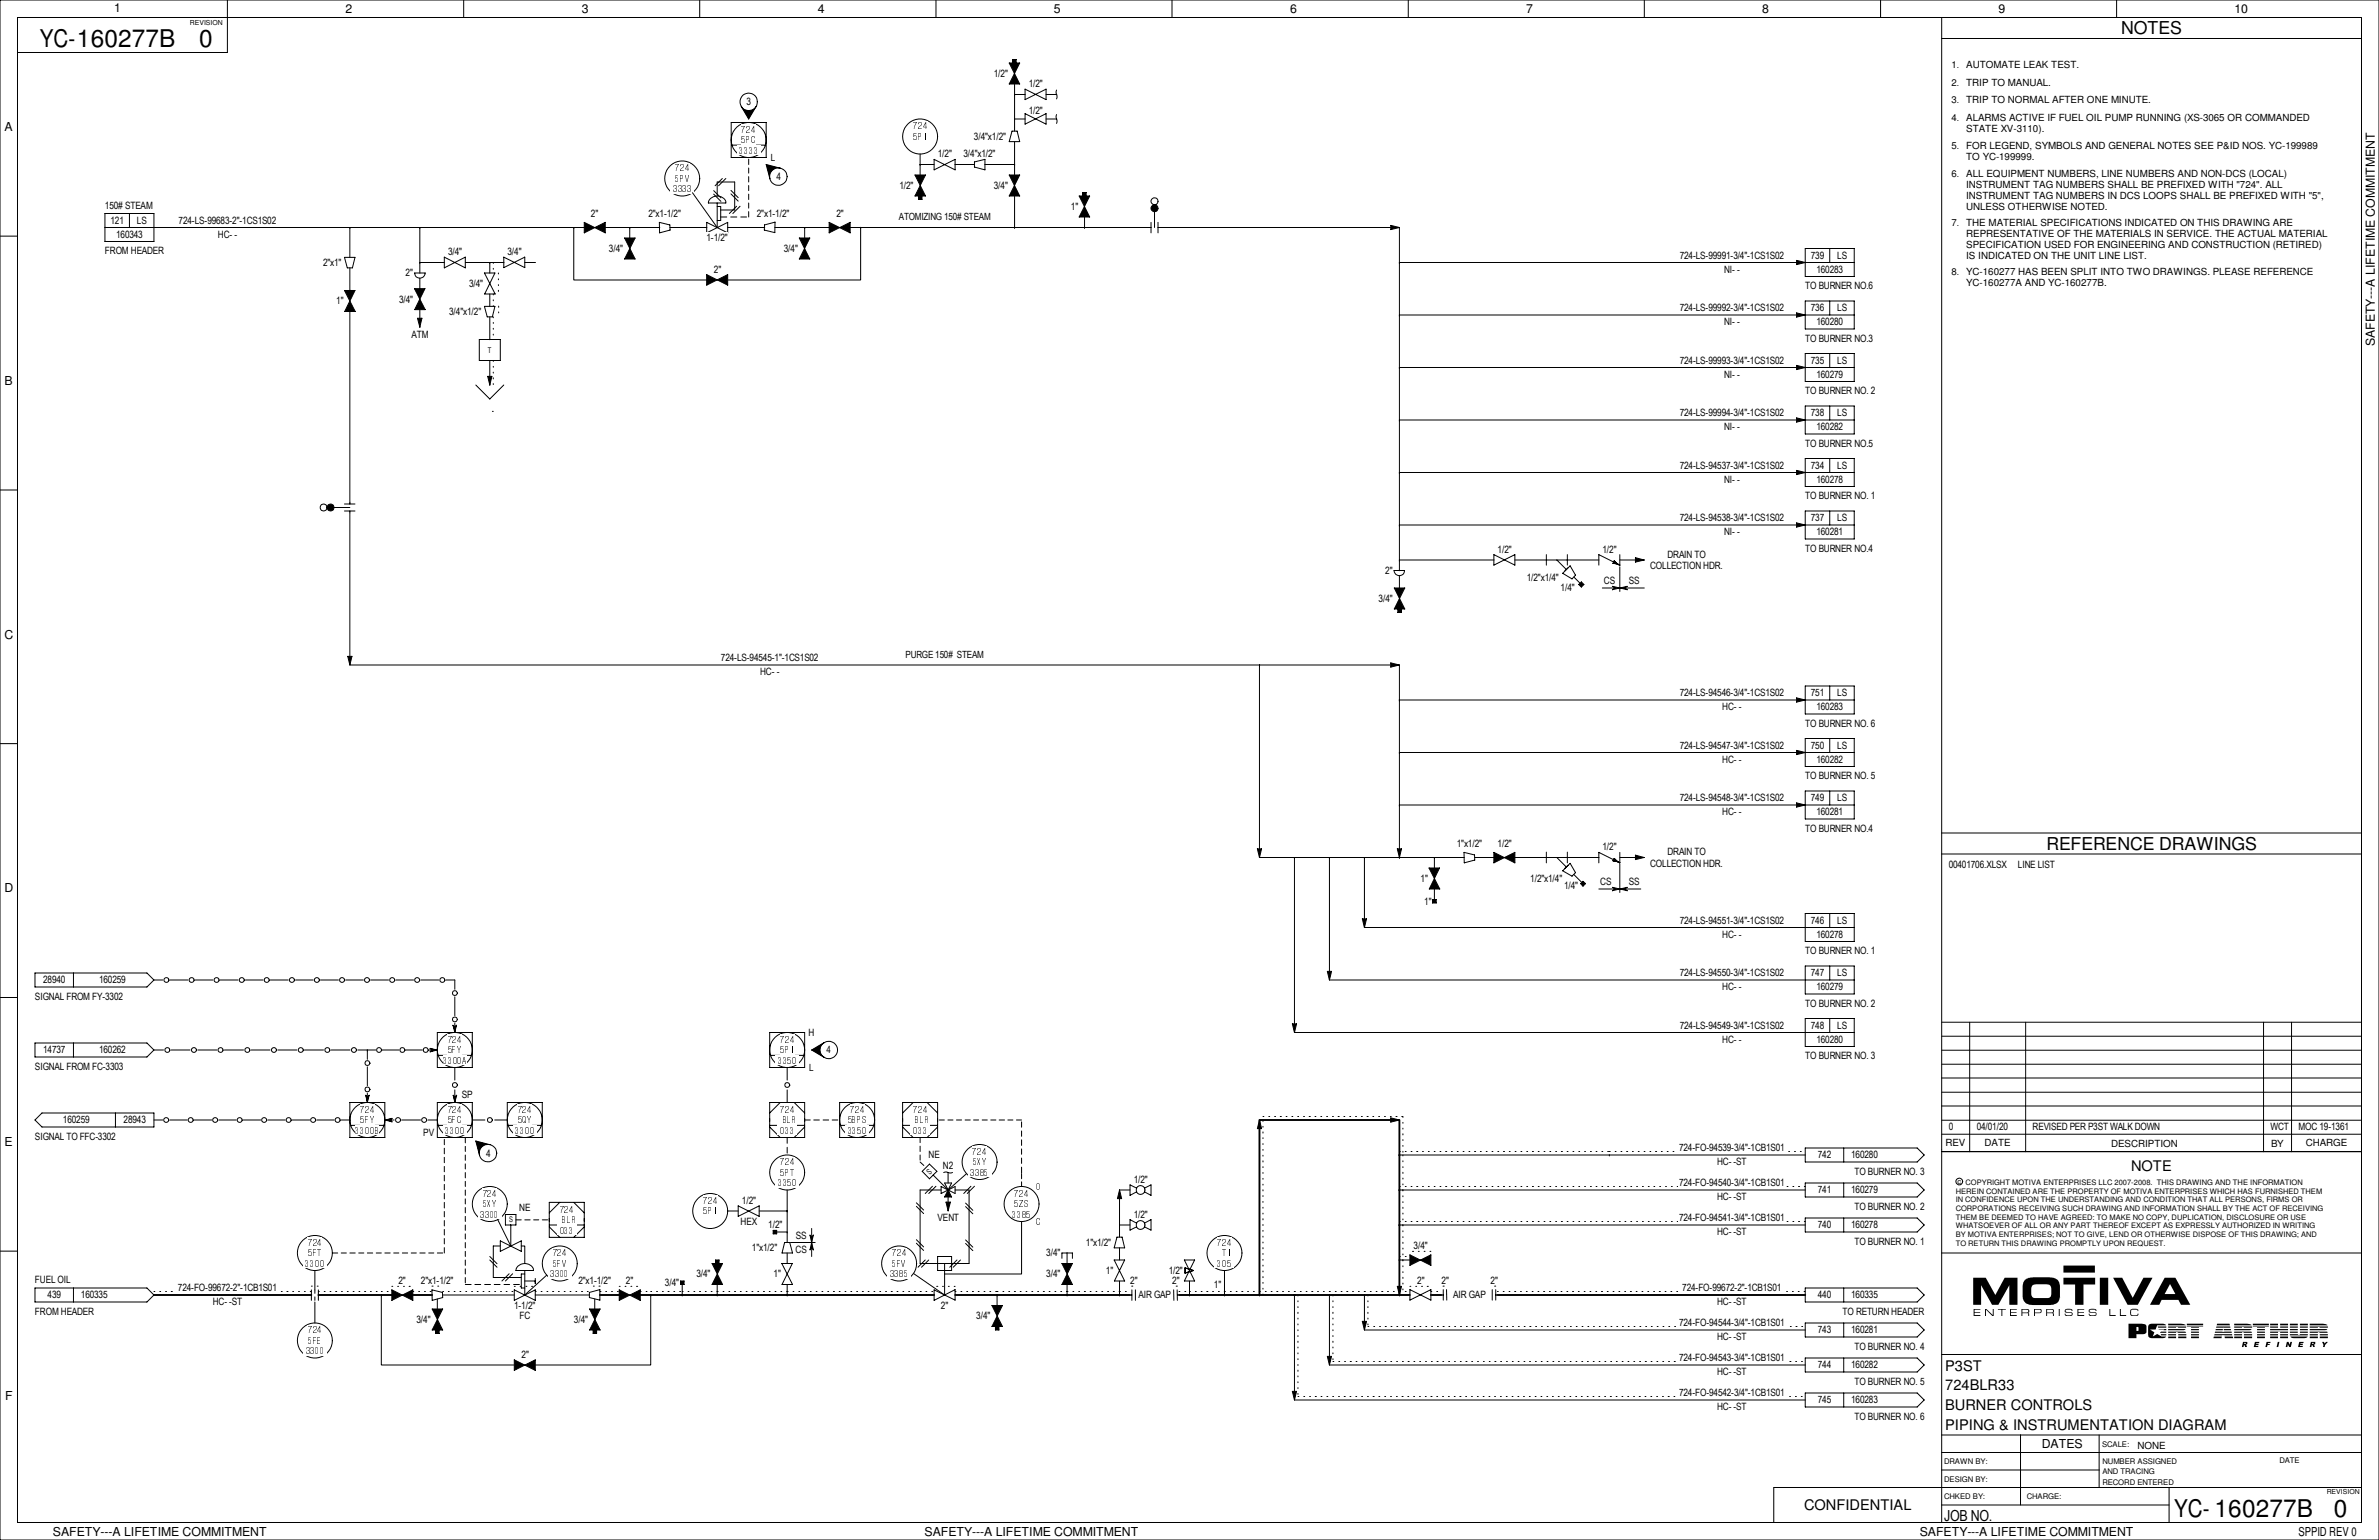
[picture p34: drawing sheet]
<svg xmlns="http://www.w3.org/2000/svg" width="432mm" height="279mm" viewBox="0 0 432 279" stroke-linecap="round" stroke-linejoin="round" font-family="sans-serif">
<defs><g id="words">
<g font-size="4.4">
<text x="7.2" y="8.6">YC-160277B</text>
<text x="36.2" y="8.5">0</text>
<text x="394.6" y="275.3">YC- 160277B</text>
<text x="423.6" y="275.2">0</text>
</g>
<g font-size="3.2">
<text x="385" y="6.2">NOTES</text>
<text x="371.4" y="154.1">REFERENCE DRAWINGS</text>
</g>
<text font-size="2.8" x="352.9" y="275.9">JOB NO.</text>
<g font-size="2.7">
<text x="386.8" y="212.4">NOTE</text>
<text x="353.1" y="248.7">P3ST</text>
<text x="353.1" y="252.3">724BLR33</text>
<text x="353.1" y="255.8">BURNER CONTROLS</text>
<text x="353.1" y="259.4">PIPING &amp; INSTRUMENTATION DIAGRAM</text>
<text x="327.4" y="274">CONFIDENTIAL</text>
</g>
<g font-size="2.2">
<text x="20.7" y="2.2">1</text>
<text x="62.7" y="2.4">2</text>
<text x="105.6" y="2.4">3</text>
<text x="148.4" y="2.4">4</text>
<text x="191.3" y="2.4">5</text>
<text x="234.1" y="2.4">6</text>
<text x="277" y="2.4">7</text>
<text x="319.9" y="2.4">8</text>
<text x="362.8" y="2.4">9</text>
<text x="405.6" y="2.4">10</text>
<text x=".8" y="23.8">A</text>
<text x="431" y="62.8" transform="rotate(-90 431 62.8)">SAFETY---A LIFETIME COMMITMENT</text>
<text x=".8" y="69.8">B</text>
<text x=".8" y="115.9">C</text>
<text x=".8" y="161.9">D</text>
<text x=".8" y="207.9">E</text>
<text x=".9" y="254">F</text>
<text x="370.6" y="262.7">DATES</text>
<text x="9.6" y="278.7">SAFETY---A LIFETIME COMMITMENT</text>
<text x="167.8" y="278.7">SAFETY---A LIFETIME COMMITMENT</text>
<text x="348.4" y="278.7">SAFETY---A LIFETIME COMMITMENT</text>
<text x="417.2" y="278.6">SPPID REV 0</text>
</g>
<g font-size="1.8">
<text x="180.4" y="14">1/2&quot;</text>
<text x="186.7" y="15.9">1/2&quot;</text>
<text x="356.9" y="15.6">TRIP TO MANUAL.</text>
<text x="356.9" y="12.4">AUTOMATE LEAK TEST.</text>
<text x="135.5" y="19.1">3</text>
<text x="186.7" y="20.6">1/2&quot;</text>
<text x="356.9" y="18.8">TRIP TO NORMAL AFTER ONE MINUTE.</text>
<text x="356.9" y="21.9">ALARMS ACTIVE IF FUEL OIL PUMP RUNNING (XS-3065 OR COMMANDED</text>
<text x="356.9" y="23.9">STATE XV-3110).</text>
<text x="139.9" y="29.2">L</text>
<text x="170.2" y="28.6">1/2&quot;</text>
<text x="174.9" y="28.6">3/4&quot;x1/2&quot;</text>
<text x="176.8" y="25.4">3/4&quot;x1/2&quot;</text>
<text x="356.9" y="27">FOR LEGEND, SYMBOLS AND GENERAL NOTES SEE P&amp;ID NOS. YC-199989</text>
<text x="356.9" y="29">TO YC-199999.</text>
<text x="140.9" y="32.7">4</text>
<text x="163.2" y="34.3">1/2&quot;</text>
<text x="180.4" y="34.3">3/4&quot;</text>
<text x="356.9" y="32.1">ALL EQUIPMENT NUMBERS, LINE NUMBERS AND NON-DCS (LOCAL)</text>
<text x="356.9" y="34.1">INSTRUMENT TAG NUMBERS SHALL BE PREFIXED WITH &quot;724&quot;. ALL</text>
<text x="19" y="37.9">150# STEAM</text>
<text x="20.1" y="40.6">121</text>
<text x="24.8" y="40.6">LS</text>
<text x="32.4" y="40.6">724-LS-99683-2&quot;-1CS1S02</text>
<text x="107.2" y="39.4">2&quot;</text>
<text x="117.7" y="39.4">2&quot;x1-1/2&quot;</text>
<text x="137.4" y="39.4">2&quot;x1-1/2&quot;</text>
<text x="151.8" y="39.4">2&quot;</text>
<text x="163.2" y="40">ATOMIZING 150# STEAM</text>
<text x="194.4" y="38.1">1&quot;</text>
<text x="356.9" y="36.1">INSTRUMENT TAG NUMBERS IN DCS LOOPS SHALL BE PREFIXED WITH &quot;5&quot;,</text>
<text x="356.9" y="38.1">UNLESS OTHERWISE NOTED.</text>
<text x="356.9" y="41">THE MATERIAL SPECIFICATIONS INDICATED ON THIS DRAWING ARE</text>
<text x="19.1" y="46.1">FROM HEADER</text>
<text x="21.1" y="43.2">160343</text>
<text x="39.5" y="43.2">HC- -</text>
<text x="81.3" y="46.4">3/4&quot;</text>
<text x="92.1" y="46.4">3/4&quot;</text>
<text x="110.5" y="45.7">3/4&quot;</text>
<text x="128.2" y="43.8">1-1/2&quot;</text>
<text x="142.3" y="45.7">3/4&quot;</text>
<text x="304.9" y="47">724-LS-99991-3/4&quot;-1CS1S02</text>
<text x="328.7" y="47">739</text>
<text x="333.5" y="47">LS</text>
<text x="356.9" y="43">REPRESENTATIVE OF THE MATERIALS IN SERVICE. THE ACTUAL MATERIAL</text>
<text x="356.9" y="45">SPECIFICATION USED FOR ENGINEERING AND CONSTRUCTION (RETIRED)</text>
<text x="356.9" y="46.9">IS INDICATED ON THE UNIT LINE LIST.</text>
<text x="58.6" y="48.3">2&quot;x1&quot;</text>
<text x="73.6" y="50.2">2&quot;</text>
<text x="85.1" y="52.1">3/4&quot;</text>
<text x="129.6" y="49.5">2&quot;</text>
<text x="312.9" y="49.5">NI- -</text>
<text x="327.7" y="52.5">TO BURNER NO.6</text>
<text x="329.7" y="49.5">160283</text>
<text x="356.9" y="49.9">YC-160277 HAS BEEN SPLIT INTO TWO DRAWINGS. PLEASE REFERENCE</text>
<text x="356.9" y="51.9">YC-160277A AND YC-160277B.</text>
<text x="61" y="55.2">1&quot;</text>
<text x="72.4" y="54.9">3/4&quot;</text>
<text x="81.5" y="57.1">3/4&quot;x1/2&quot;</text>
<text x="304.9" y="56.5">724-LS-99992-3/4&quot;-1CS1S02</text>
<text x="312.9" y="59.1">NI- -</text>
<text x="328.7" y="56.5">736</text>
<text x="329.7" y="59.1">160280</text>
<text x="333.5" y="56.5">LS</text>
<text x="74.7" y="61.3">ATM</text>
<text x="327.7" y="62">TO BURNER NO.3</text>
<text x="304.9" y="66">724-LS-99993-3/4&quot;-1CS1S02</text>
<text x="312.9" y="68.6">NI- -</text>
<text x="327.7" y="71.5">TO BURNER NO. 2</text>
<text x="328.7" y="66">735</text>
<text x="329.7" y="68.6">160279</text>
<text x="333.5" y="66">LS</text>
<text x="304.9" y="75.6">724-LS-99994-3/4&quot;-1CS1S02</text>
<text x="328.7" y="75.6">738</text>
<text x="333.5" y="75.6">LS</text>
<text x="312.9" y="78.1">NI- -</text>
<text x="327.7" y="81.1">TO BURNER NO.5</text>
<text x="329.7" y="78.1">160282</text>
<text x="304.9" y="85.1">724-LS-94537-3/4&quot;-1CS1S02</text>
<text x="312.9" y="87.6">NI- -</text>
<text x="328.7" y="85.1">734</text>
<text x="329.7" y="87.6">160278</text>
<text x="333.5" y="85.1">LS</text>
<text x="304.9" y="94.6">724-LS-94538-3/4&quot;-1CS1S02</text>
<text x="327.7" y="90.6">TO BURNER NO. 1</text>
<text x="328.7" y="94.6">737</text>
<text x="333.5" y="94.6">LS</text>
<text x="271.8" y="100.3">1/2&quot;</text>
<text x="290.9" y="100.3">1/2&quot;</text>
<text x="302.6" y="101.2">DRAIN TO</text>
<text x="312.9" y="97.2">NI- -</text>
<text x="327.7" y="100.1">TO BURNER NO.4</text>
<text x="329.7" y="97.2">160281</text>
<text x="251.4" y="104.1">2&quot;</text>
<text x="277.1" y="105.4">1/2&quot;x1/4&quot;</text>
<text x="283.3" y="107.3">1/4&quot;</text>
<text x="291.1" y="106">CS</text>
<text x="295.6" y="106">SS</text>
<text x="299.5" y="103.3">COLLECTION HDR.</text>
<text x="250.2" y="109.2">3/4&quot;</text>
<text x="164.4" y="119.4">PURGE 150# STEAM</text>
<text x="130.9" y="120">724-LS-94545-1&quot;-1CS1S02</text>
<text x="138" y="122.6">HC- -</text>
<text x="304.9" y="126.4">724-LS-94546-3/4&quot;-1CS1S02</text>
<text x="312.6" y="128.9">HC- -</text>
<text x="327.7" y="131.9">TO BURNER NO. 6</text>
<text x="328.7" y="126.4">751</text>
<text x="329.7" y="128.9">160283</text>
<text x="333.5" y="126.4">LS</text>
<text x="304.9" y="135.9">724-LS-94547-3/4&quot;-1CS1S02</text>
<text x="328.7" y="135.9">750</text>
<text x="333.5" y="135.9">LS</text>
<text x="312.6" y="138.4">HC- -</text>
<text x="327.7" y="141.4">TO BURNER NO. 5</text>
<text x="329.7" y="138.4">160282</text>
<text x="304.9" y="145.4">724-LS-94548-3/4&quot;-1CS1S02</text>
<text x="312.6" y="148">HC- -</text>
<text x="328.7" y="145.4">749</text>
<text x="329.7" y="148">160281</text>
<text x="333.5" y="145.4">LS</text>
<text x="264.4" y="153.7">1&quot;x1/2&quot;</text>
<text x="271.8" y="153.7">1/2&quot;</text>
<text x="290.9" y="154.3">1/2&quot;</text>
<text x="302.6" y="155.2">DRAIN TO</text>
<text x="327.7" y="150.9">TO BURNER NO.4</text>
<text x="257.9" y="160">1&quot;</text>
<text x="277.7" y="160">1/2&quot;x1/4&quot;</text>
<text x="283.9" y="161.3">1/4&quot;</text>
<text x="290.4" y="160.7">CS</text>
<text x="295.6" y="160.7">SS</text>
<text x="299.5" y="157.3">COLLECTION HDR.</text>
<text x="353.7" y="157.5">00401706.XLSX</text>
<text x="366.3" y="157.5">LINE LIST</text>
<text x="258.5" y="164.2">1&quot;</text>
<text x="304.9" y="167.6">724-LS-94551-3/4&quot;-1CS1S02</text>
<text x="328.7" y="167.6">746</text>
<text x="333.5" y="167.6">LS</text>
<text x="312.6" y="170.2">HC- -</text>
<text x="327.7" y="173.1">TO BURNER NO. 1</text>
<text x="329.7" y="170.2">160278</text>
<text x="7.8" y="178.4">28940</text>
<text x="18" y="178.4">160259</text>
<text x="304.9" y="177.2">724-LS-94550-3/4&quot;-1CS1S02</text>
<text x="312.6" y="179.7">HC- -</text>
<text x="328.7" y="177.2">747</text>
<text x="329.7" y="179.7">160279</text>
<text x="333.5" y="177.2">LS</text>
<text x="6.3" y="181.4">SIGNAL FROM FY-3302</text>
<text x="327.7" y="182.7">TO BURNER NO. 2</text>
<text x="7.8" y="191.1">14737</text>
<text x="18" y="191.1">160262</text>
<text x="146.8" y="188">H</text>
<text x="150" y="191.1">4</text>
<text x="304.9" y="186.7">724-LS-94549-3/4&quot;-1CS1S02</text>
<text x="312.6" y="189.2">HC- -</text>
<text x="328.7" y="186.7">748</text>
<text x="329.7" y="189.2">160280</text>
<text x="333.5" y="186.7">LS</text>
<text x="6.3" y="194.1">SIGNAL FROM FC-3303</text>
<text x="146.9" y="194.3">L</text>
<text x="327.7" y="192.2">TO BURNER NO. 3</text>
<text x="11.4" y="203.8">160259</text>
<text x="22.4" y="203.8">28943</text>
<text x="83.8" y="199.2">SP</text>
<text x="6.4" y="206.8">SIGNAL TO FFC-3302</text>
<text x="76.8" y="206.2">PV</text>
<text x="88.2" y="209.8">4</text>
<text x="304.8" y="208.9">724-FO-94539-3/4&quot;-1CB1S01</text>
<text x="353.1" y="208">REV</text>
<text x="353.7" y="205.1">0</text>
<text x="358.8" y="205.1">04/01/20</text>
<text x="360.2" y="207.9">DATE</text>
<text x="368.9" y="205.1">REVISED PER P3ST WALK DOWN</text>
<text x="383.2" y="208">DESCRIPTION</text>
<text x="412.1" y="205.1">WCT</text>
<text x="412.2" y="208">BY</text>
<text x="417.2" y="205.1">MOC 19-1361</text>
<text x="418.5" y="208">CHARGE</text>
<text x="168.5" y="210.2">NE</text>
<text x="171.2" y="212.1">N2</text>
<text x="205.8" y="214.6">1/2&quot;</text>
<text x="304.8" y="215.3">724-FO-94540-3/4&quot;-1CB1S01</text>
<text x="311.7" y="211.5">HC- -ST</text>
<text x="329.9" y="210.2">742</text>
<text x="336" y="210.2">160280</text>
<text x="336.6" y="213.1">TO BURNER NO. 3</text>
<text x="94.2" y="219.7">NE</text>
<text x="134.7" y="218.4">1/2&quot;</text>
<text x="170.2" y="221.6">VENT</text>
<text x="205.8" y="221">1/2&quot;</text>
<text x="304.8" y="221.6">724-FO-94541-3/4&quot;-1CB1S01</text>
<text x="311.7" y="217.8">HC- -ST</text>
<text x="329.9" y="216.5">741</text>
<text x="336" y="216.5">160279</text>
<text x="336.6" y="219.5">TO BURNER NO. 2</text>
<text x="134.4" y="222.2">HEX</text>
<text x="136.5" y="227">1&quot;x1/2&quot;</text>
<text x="139.4" y="222.9">1/2&quot;</text>
<text x="144.4" y="227.3">CS</text>
<text x="144.4" y="224.8">SS</text>
<text x="189.9" y="228">3/4&quot;</text>
<text x="197.1" y="226.1">1&quot;x1/2&quot;</text>
<text x="256.6" y="226.7">3/4&quot;</text>
<text x="311.7" y="224.2">HC- -ST</text>
<text x="329.9" y="222.9">740</text>
<text x="336" y="222.9">160278</text>
<text x="336.6" y="225.8">TO BURNER NO. 1</text>
<text x="6.3" y="232.8">FUEL OIL</text>
<text x="72.3" y="233">2&quot;</text>
<text x="76.4" y="233">2&quot;x1-1/2&quot;</text>
<text x="105" y="233">2&quot;x1-1/2&quot;</text>
<text x="113.6" y="233">2&quot;</text>
<text x="120.7" y="233.4">3/4&quot;</text>
<text x="126.4" y="231.8">3/4&quot;</text>
<text x="140.4" y="231.8">1&quot;</text>
<text x="189.9" y="231.8">3/4&quot;</text>
<text x="200.7" y="231.1">1&quot;</text>
<text x="205.1" y="233">2&quot;</text>
<text x="212.1" y="231.1">1/2&quot;</text>
<text x="212.8" y="233">2&quot;</text>
<text x="220.3" y="233.7">1&quot;</text>
<text x="257.2" y="233">2&quot;</text>
<text x="261.7" y="233">2&quot;</text>
<text x="270.6" y="233">2&quot;</text>
<text x="6.4" y="238.5">FROM HEADER</text>
<text x="8.6" y="235.6">439</text>
<text x="14.7" y="235.6">160335</text>
<text x="32.3" y="234.3">724-FO-99672-2&quot;-1CB1S01</text>
<text x="38.6" y="236.9">HC- -ST</text>
<text x="93.3" y="237.5">1-1/2&quot;</text>
<text x="94.3" y="239.4">FC</text>
<text x="170.8" y="237.5">2&quot;</text>
<text x="177.2" y="239.4">3/4&quot;</text>
<text x="206.6" y="235.6">AIR GAP</text>
<text x="263.8" y="235.6">AIR GAP</text>
<text x="305.4" y="234.3">724-FO-99672-2&quot;-1CB1S01</text>
<text x="311.7" y="236.9">HC- -ST</text>
<text x="329.9" y="235.6">440</text>
<text x="334.4" y="238.5">TO RETURN HEADER</text>
<text x="336" y="235.6">160335</text>
<text x="75.6" y="240">3/4&quot;</text>
<text x="104.2" y="240">3/4&quot;</text>
<text x="304.8" y="240.7">724-FO-94544-3/4&quot;-1CB1S01</text>
<text x="311.7" y="243.2">HC- -ST</text>
<text x="329.9" y="241.9">743</text>
<text x="336" y="241.9">160281</text>
<text x="336.6" y="244.9">TO BURNER NO. 4</text>
<text x="94.7" y="246.4">2&quot;</text>
<text x="304.8" y="247">724-FO-94543-3/4&quot;-1CB1S01</text>
<text x="311.7" y="249.6">HC- -ST</text>
<text x="329.9" y="248.3">744</text>
<text x="336" y="248.3">160282</text>
<text x="336.6" y="251.2">TO BURNER NO. 5</text>
<text x="304.8" y="253.4">724-FO-94542-3/4&quot;-1CB1S01</text>
<text x="311.7" y="255.9">HC- -ST</text>
<text x="329.9" y="254.6">745</text>
<text x="336" y="254.6">160283</text>
<text x="336.6" y="257.6">TO BURNER NO. 6</text>
<text x="388" y="262.8">NONE</text>
</g>
<g font-size="1.7">
<text x="354.2" y="15.5">2.</text>
<text x="354.2" y="12.4">1.</text>
<text x="165.7" y="23.5">724</text>
<text x="354.2" y="18.7">3.</text>
<text x="354.2" y="21.9">4.</text>
<text x="134.2" y="27.9">3333</text>
<text x="134.6" y="24.1">724</text>
<text x="134.6" y="26">5PC</text>
<text x="165.7" y="25.4">5PI</text>
<text x="354.2" y="27">5.</text>
<text x="122.1" y="34.9">3333</text>
<text x="122.5" y="31.1">724</text>
<text x="122.6" y="33">5PV</text>
<text x="354.2" y="32">6.</text>
<text x="354.2" y="40.9">7.</text>
<text x="354.2" y="49.8">8.</text>
<text x="81.2" y="189.2">724</text>
<text x="81.2" y="191.1">5FY</text>
<text x="141.6" y="189.2">724</text>
<text x="141.6" y="191.1">5PI</text>
<text x="80.4" y="193">3300A</text>
<text x="141.1" y="193">3350</text>
<text x="65.4" y="201.9">724</text>
<text x="65.4" y="203.8">5FY</text>
<text x="81.2" y="201.9">724</text>
<text x="81.2" y="203.8">5FC</text>
<text x="93.9" y="201.9">724</text>
<text x="93.9" y="203.8">5QY</text>
<text x="141.6" y="201.9">724</text>
<text x="142" y="203.8">BLR</text>
<text x="153.8" y="203.8">5BPS</text>
<text x="154.3" y="201.9">724</text>
<text x="165.7" y="201.9">724</text>
<text x="166.2" y="203.8">BLR</text>
<text x="64.5" y="205.7">3300B</text>
<text x="80.8" y="205.7">3300</text>
<text x="93.5" y="205.7">3300</text>
<text x="141.6" y="205.7">033</text>
<text x="153.8" y="205.7">3350</text>
<text x="165.7" y="205.7">033</text>
<text x="176.5" y="209.5">724</text>
<text x="141.1" y="215.3">3350</text>
<text x="141.6" y="211.5">724</text>
<text x="141.6" y="213.4">5PT</text>
<text x="176.1" y="213.3">3385</text>
<text x="176.5" y="211.4">5XY</text>
<text x="188" y="215.9">O</text>
<text x="87.2" y="220.9">3300</text>
<text x="87.6" y="217.2">724</text>
<text x="87.6" y="219">5XY</text>
<text x="101.6" y="220">724</text>
<text x="102" y="221.9">BLR</text>
<text x="127.6" y="218.4">724</text>
<text x="127.6" y="220.3">5PI</text>
<text x="183.7" y="221">3385</text>
<text x="184.1" y="219.1">5ZS</text>
<text x="184.1" y="217.2">724</text>
<text x="55.8" y="226.1">724</text>
<text x="55.8" y="228">5FT</text>
<text x="100.3" y="228">724</text>
<text x="101.6" y="223.8">033</text>
<text x="161.9" y="228">724</text>
<text x="188" y="222.2">C</text>
<text x="220.9" y="226.1">724</text>
<text x="221.8" y="228">TI</text>
<text x="55.4" y="229.9">3300</text>
<text x="99.9" y="231.7">3300</text>
<text x="100.3" y="229.8">5FV</text>
<text x="161.5" y="231.7">3385</text>
<text x="161.9" y="229.8">5FV</text>
<text x="220.9" y="229.9">305</text>
<text x="55.5" y="245.7">3300</text>
<text x="55.8" y="241.9">724</text>
<text x="55.9" y="243.8">5FE</text>
</g>
<g font-size="1.4">
<text x="88.6" y="64">T</text>
<text x="168.8" y="213.2" transform="rotate(-45 168.8 213.2)">S</text>
<text x="355.3" y="214.8">c COPYRIGHT MOTIVA ENTERPRISES LLC 2007-2008. THIS DRAWING AND THE INFORMATION</text>
<text x="92.4" y="221.8">S</text>
<text x="355" y="216.6">HEREIN CONTAINED ARE THE PROPERTY OF MOTIVA ENTERPRISES WHICH HAS FURNISHED THEM</text>
<text x="355" y="218.1">IN CONFIDENCE UPON THE UNDERSTANDING AND CONDITION THAT ALL PERSONS, FIRMS OR</text>
<text x="355" y="219.7">CORPORATIONS RECEIVING SUCH DRAWING AND INFORMATION SHALL BY THE ACT OF RECEIVING</text>
<text x="355" y="221.3">THEM BE DEEMED TO HAVE AGREED: TO MAKE NO COPY, DUPLICATION, DISCLOSURE OR USE</text>
<text x="355" y="222.9">WHATSOEVER OF ALL OR ANY PART THEREOF EXCEPT AS EXPRESSLY AUTHORIZED IN WRITING</text>
<text x="355" y="224.5">BY MOTIVA ENTERPRISES; NOT TO GIVE, LEND OR OTHERWISE DISPOSE OF THIS DRAWING; AND</text>
<text x="355" y="226.1">TO RETURN THIS DRAWING PROMPTLY UPON REQUEST.</text>
<text x="381.6" y="262.6">SCALE:</text>
<text x="352.9" y="265.7">DRAWN BY:</text>
<text x="352.9" y="268.9">DESIGN BY:</text>
<text x="381.6" y="267.5">AND TRACING</text>
<text x="381.6" y="269.4">RECORD ENTERED</text>
<text x="381.6" y="265.6">NUMBER ASSIGNED</text>
<text x="413.7" y="265.4">DATE</text>
<text x="352.9" y="272">CHKED BY:</text>
<text x="367.9" y="272">CHARGE:</text>
</g>
<g font-size="1.3">
<text x="34.5" y="4.5">REVISION</text>
<text x="422.3" y="271.1">REVISION</text>
</g>
</g></defs>
<circle cx="167" cy="24.8" r="3.2" fill="none" stroke="#000" stroke-width=".18"/>
<g fill="#fff">
<path d="M165.7 22h2.6v1.7h-2.6z" fill-rule="evenodd"/>
<path d="M166.1 25.8h1.8v1.8h-1.8z" fill-rule="evenodd"/>
<path d="M165.7 23.9h2.6v1.8h-2.6z" fill-rule="evenodd"/>
</g>
<circle cx="128.9" cy="219.7" r="3.2" fill="none" stroke="#000" stroke-width=".18"/>
<g fill="#fff">
<path d="M127.6 216.9h2.6v1.8h-2.6z" fill-rule="evenodd"/>
<path d="M128 220.7h1.8v1.8h-1.8z" fill-rule="evenodd"/>
<path d="M127.6 218.8h2.6v1.8h-2.6z" fill-rule="evenodd"/>
</g>
<g fill="none" stroke="#000" stroke-width=".18">
<path d="M152.4 200h6.3v6.4h-6.3zM152.5 204.2h6.1"/>
<circle cx="155.6" cy="203.2" r="3.2"/>
</g>
<g fill="#fff">
<path d="M154.3 200.4h2.6v1.8h-2.6z" fill-rule="evenodd"/>
<path d="M153.4 204.2h4.3v1.8h-4.3z" fill-rule="evenodd"/>
<path d="M153.8 202.3h3.5v1.8h-3.5z" fill-rule="evenodd"/>
</g>
<path d="M128.9 36a1.79 1.79 0 0 1 2.8 .5v.3h-3.1zM130.2 36.8v4.5M130.2 37.5h.6v2.5h-.6M139.7 204.5l1.9 1.9M139.7 200h6.3v6.4h-6.3zM139.7 204.2h6.3M141.6 200l-1.9 1.9M144.1 200l1.9 1.9M146 204.5l-1.9 1.9M93.3 234v1.9l3.9-1.9v1.9zM94 229.7a1.79 1.79 0 0 1 2.8 .5v.3h-3.2zM95.2 230.5v4.4" fill="none" stroke="#000" stroke-width=".18"/>
<g fill="#fff">
<path d="M141.6 200.4h2.6v1.8h-2.6z" fill-rule="evenodd"/>
<path d="M141.1 204.2h3.5v1.8h-3.5z" fill-rule="evenodd"/>
<path d="M141.1 202.3h3.5v1.8h-3.5z" fill-rule="evenodd"/>
</g>
<path d="M163.8 204.5l1.9 1.9M163.8 200h6.4v6.4h-6.4zM163.8 204.2h6.4M165.7 200l-1.9 1.9M168.3 200l1.9 1.9M168.7 211.2l1.4 1.3-1.4 1.4-1.3-1.4zM169.4 213.2l2.7 2.7M170.2 204.5l-1.9 1.9M170.8 215.3v1.2l2.6-1.2v1.2zM171.4 214.6h1.3l-1.3 2.6h1.3z" fill="none" stroke="#000" stroke-width=".18"/>
<path d="M172.1 215.9l.6 1.3h-1.3z" fill="#000"/>
<g fill="#fff">
<path d="M165.7 200.4h2.6v1.8h-2.6z" fill-rule="evenodd"/>
<path d="M165.3 204.2h3.4v1.8h-3.4z" fill-rule="evenodd"/>
<path d="M165.3 202.3h3.4v1.8h-3.4z" fill-rule="evenodd"/>
</g>
<g fill="none" stroke="#000" stroke-width=".18">
<path d="M79.4 187.3h6.3v6.4h-6.3zM79.5 191.5h6.1"/>
<circle cx="82.6" cy="190.5" r="3.2"/>
</g>
<g fill="#fff">
<path d="M81.2 187.7h2.7v1.8h-2.7z" fill-rule="evenodd"/>
<path d="M80.4 191.5h4.3v1.8h-4.3z" fill-rule="evenodd"/>
<path d="M81.2 189.6h2.7v1.8h-2.7z" fill-rule="evenodd"/>
</g>
<g fill="none" stroke="#000" stroke-width=".18">
<path d="M79.4 200h6.3v6.4h-6.3zM79.5 204.2h6.1"/>
<circle cx="82.6" cy="203.2" r="3.2"/>
</g>
<g fill="#fff">
<path d="M81.2 200.4h2.7v1.8h-2.7z" fill-rule="evenodd"/>
<path d="M80.4 204.2h4.3v1.8h-4.3z" fill-rule="evenodd"/>
<path d="M81.2 202.3h2.7v1.8h-2.7z" fill-rule="evenodd"/>
</g>
<g fill="none" stroke="#000" stroke-width=".18">
<path d="M128.3 40.3v1.9l3.8-1.9v1.9zM92.1 200h6.3v6.4h-6.3zM92.2 204.2h6.1M90.8 225.1v1.9l3.8-1.9v1.9zM91.7 220.3h1.9v1.9h-1.9zM92.7 222.2v3.9M169.5 234v1.9l3.9-1.9v1.9zM170.2 228h2.5v2.5h-2.5zM170.2 229.2h2.5M171.4 229.2v5.7"/>
<circle cx="95.3" cy="203.2" r="3.2"/>
</g>
<g fill="#fff">
<path d="M93.9 200.4h2.7v1.8h-2.7z" fill-rule="evenodd"/>
<path d="M93.1 204.2h4.3v1.8h-4.3z" fill-rule="evenodd"/>
<path d="M93.9 202.3h2.7v1.8h-2.7z" fill-rule="evenodd"/>
</g>
<g fill="none" stroke="#000" stroke-width=".18">
<path d="M63.5 200h6.3v6.4h-6.3zM63.6 204.2h6.1M95.2 231.1h-.6v2.6h.6M95.2 232.4h2M97.2 231.9v1"/>
<circle cx="66.7" cy="203.2" r="3.2"/>
</g>
<g fill="#fff">
<path d="M65.4 200.4h2.6v1.8h-2.6z" fill-rule="evenodd"/>
<path d="M64.5 204.2h4.3v1.8h-4.3z" fill-rule="evenodd"/>
<path d="M65.4 202.3h2.6v1.8h-2.6z" fill-rule="evenodd"/>
</g>
<g fill="none" stroke="#000" stroke-width=".18">
<path d="M56.5 234v1.9M57.1 234v.7M57.1 235.3v.6M57.8 234v1.9"/>
<circle cx="222.2" cy="227.3" r="3.2"/>
</g>
<g fill="#fff">
<path d="M220.9 224.5h2.7v1.8h-2.7z" fill-rule="evenodd"/>
<path d="M220.5 228.3h3.5v1.8h-3.5z" fill-rule="evenodd"/>
<path d="M220.9 226.4h2.7v1.8h-2.7z" fill-rule="evenodd"/>
</g>
<path d="M99.7 218.1h6.3v6.4h-6.3zM101.6 218.1l-1.9 1.9M104.1 218.1l1.9 1.9M99.7 222.6l1.9 1.9M99.7 222.2h6.3M106 222.6l-1.9 1.9" fill="none" stroke="#000" stroke-width=".18"/>
<g fill="#fff">
<path d="M101.6 218.5h2.6v1.8h-2.6z" fill-rule="evenodd"/>
<path d="M101.1 222.3h3.5v1.8h-3.5z" fill-rule="evenodd"/>
<path d="M101.1 220.4h3.5v1.8h-3.5z" fill-rule="evenodd"/>
</g>
<circle cx="57.1" cy="227.3" r="3.2" fill="none" stroke="#000" stroke-width=".18"/>
<g fill="#fff">
<path d="M55.8 224.5h2.7v1.8h-2.7z" fill-rule="evenodd"/>
<path d="M55 228.3h4.3v1.8h-4.3z" fill-rule="evenodd"/>
<path d="M55.8 226.4h2.7v1.8h-2.7z" fill-rule="evenodd"/>
</g>
<g fill="none" stroke="#000" stroke-width=".18">
<path d="M132.7 22.2h6.4v6.4h-6.4zM132.8 26.3h6.1"/>
<circle cx="135.9" cy="25.4" r="3.2"/>
</g>
<g fill="#fff">
<path d="M134.6 22.6h2.6v1.8h-2.6z" fill-rule="evenodd"/>
<path d="M133.7 26.4h4.3v1.8h-4.3z" fill-rule="evenodd"/>
<path d="M134.6 24.5h2.6v1.8h-2.6z" fill-rule="evenodd"/>
</g>
<g fill="none" stroke="#000" stroke-width=".18">
<path d="M139.7 187.3h6.3v6.4h-6.3zM139.8 191.5h6.1"/>
<circle cx="142.9" cy="190.5" r="3.2"/>
</g>
<g fill="#fff">
<path d="M141.6 187.7h2.6v1.8h-2.6z" fill-rule="evenodd"/>
<path d="M140.7 191.5h4.3v1.8h-4.3z" fill-rule="evenodd"/>
<path d="M141.6 189.6h2.6v1.8h-2.6z" fill-rule="evenodd"/>
</g>
<circle cx="142.9" cy="212.7" r="3.2" fill="none" stroke="#000" stroke-width=".18"/>
<g fill="#fff">
<path d="M141.6 209.9h2.6v1.8h-2.6z" fill-rule="evenodd"/>
<path d="M140.7 213.7h4.3v1.8h-4.3z" fill-rule="evenodd"/>
<path d="M141.6 211.8h2.6v1.8h-2.6z" fill-rule="evenodd"/>
</g>
<g fill="#000">
<path d="M184.1 13.3l1 1.9h-1.9zM183.2 11.4h1.9l-1 1.9zM167 33.7l1 1.9h-1.9zM166.1 31.7h1.9l-1 2zM183.2 31.7h1.9l-1 2zM184.1 33.7l1 1.9h-1.9zM195.9 35.6h1.9l-1 1.9zM196.8 37.5l1 1.9h-1.9zM62.5 52.7h1.9l-.9 1.9zM63.5 54.6l1 1.9h-1.9zM75.2 52.4h1.9l-.9 1.9zM76.2 54.3l1 1.9h-1.9z"/>
<path d="M75.8 57.7h.8l-.4 1.7zM106 40.3l1.9 1-1.9 .9zM107.9 41.3l2-1v1.9zM114.3 45.1l1 1.9h-1.9zM113.4 43.2h1.9l-1 1.9zM128.3 49.8l1.9 1-1.9 .9zM130.2 50.8l1.9-1v1.9zM146 45.1l1 1.9h-1.9zM145.1 43.2h1.9l-1 1.9zM150.5 40.3l1.9 1-1.9 .9zM152.4 41.3l1.9-1v1.9zM254 108.6l1 1.9h-1.9z"/>
<path d="M253.1 106.7h1.9l-1 1.9zM296.8 101.2l1.6 .4-1.6 .4zM326.1 126.6l1.6 .4-1.6 .4zM326.1 136.1l1.6 .4-1.6 .4zM259.4 157.5h1.9l-1 1.9zM260.3 159.4l1 1.9h-1.9zM271.1 154.6l1.9 1-1.9 .9zM273 155.6l2-1v1.9zM296.8 155.2l1.6 .4-1.6 .4zM326.1 145.7l1.6 .3-1.6 .4zM240.9 176.2h.8l-.4 1.6zM247.3 166.7h.7l-.4 1.6z"/>
<path d="M234.6 185.8h.7l-.4 1.5zM171.7 218.1h.8l-.4 1.6zM203.2 215.9l.4 1.6h-.8zM71.1 234l1.9 .9-1.9 1zM73 234.9l1.9-.9v1.9zM78.4 237.5h1.9l-.9 1.9zM107 237.5h1.9l-1 1.9zM107.9 239.4l1 1.9h-1.9zM112.4 234l1.9 .9-1.9 1zM114.3 234.9l1.9-.9v1.9zM129.2 229.2h1.9l-.9 1.9zM130.2 231.1l.9 1.9h-1.9z"/>
<path d="M180 236.9h1.9l-.9 1.9zM192.7 229.2h1.9l-.9 1.9zM193.7 231.1l.9 1.9h-1.9zM255.9 227.7l1.9 .9-1.9 1zM257.8 228.6l1.9-.9v1.9zM79.4 239.4l.9 1.9h-1.9zM93.3 246.7l1.9 .9-1.9 1zM95.2 247.6l2-.9v1.9zM181 238.8l.9 1.9h-1.9zM234.6 252.4h.7l-.4 1.6zM240.9 246.1h.8l-.4 1.5zM247.3 239.7h.7l-.4 1.6z"/>
<path d="M134.5 19.3a1.58 1.58 0 0 0 2.7 0l-1.3 2.3z" fill-rule="evenodd"/>
<path d="M134.5 19.3a1.58 1.58 0 0 0 2.7 0l-1.3 2.3z" fill-rule="evenodd"/>
<path d="M183.8 10.8h.6v.6h-.6z" fill-rule="evenodd"/>
<path d="M139.1 29.8l2.5 .7a1.58 1.58 0 0 0-1.9 1.9z" fill-rule="evenodd"/>
<path d="M139.1 29.8l2.5 .7a1.58 1.58 0 0 0-1.9 1.9z" fill-rule="evenodd"/>
<path d="M166.7 35.6h.6v.6h-.6z" fill-rule="evenodd"/>
<path d="M196.5 34.9h.6v.7h-.6z" fill-rule="evenodd"/>
<path d="M253.7 110.5h.6v.6h-.6z" fill-rule="evenodd"/>
<path d="M286.6 106l.4-.4 .5 .4-.5 .5z" fill-rule="evenodd"/>
<path d="M292.7 106.4l1.3 .3-1.3 .3 .4-.3z" fill-rule="evenodd"/>
<path d="M294 106.7l1.3-.3-.4 .3 .4 .3z" fill-rule="evenodd"/>
<path d="M260 163.2h.7v.6h-.7z" fill-rule="evenodd"/>
<path d="M286.9 160.3l.4-.4 .5 .4-.5 .5z" fill-rule="evenodd"/>
<path d="M292.7 161l1.3 .3-1.3 .3 .4-.3z" fill-rule="evenodd"/>
<path d="M294 161.3l1.3-.3-.4 .3 .4 .3z" fill-rule="evenodd"/>
<path d="M147.3 190.5l2.3-1.4a1.58 1.58 0 0 0 0 2.8z" fill-rule="evenodd"/>
<path d="M147.3 190.5l2.3-1.4a1.58 1.58 0 0 0 0 2.8z" fill-rule="evenodd"/>
<path d="M86.4 207l2.5 .7a1.58 1.58 0 0 0-1.9 1.9z" fill-rule="evenodd"/>
<path d="M86.4 207l2.5 .7a1.58 1.58 0 0 0-1.9 1.9z" fill-rule="evenodd"/>
<path d="M123.5 232.4h.7v.6h-.7z" fill-rule="evenodd"/>
<path d="M129.9 228.6h.6v.6h-.6z" fill-rule="evenodd"/>
<path d="M140.3 223.2h.7v.7h-.7z" fill-rule="evenodd"/>
<path d="M147.3 225.4l.3 1.3-.3-.3-.3 .3z" fill-rule="evenodd"/>
<path d="M147 224.1l.3 .4 .3-.4-.3 1.3z" fill-rule="evenodd"/>
<path d="M79.1 241.3h.6v.6h-.6z" fill-rule="evenodd"/>
<path d="M107.7 241.3h.6v.6h-.6z" fill-rule="evenodd"/>
<path d="M180.7 240.7h.6v.6h-.6z" fill-rule="evenodd"/>
<circle cx="209.6" cy="37.8" r=".63"/>
<circle cx="60" cy="92.1" r=".63"/>
</g>
<g fill="none" stroke="#000" stroke-width=".18">
<path d="M134.5 19.3l1.4 2.3 1.3-2.3M183.2 11.4h1.9l-1.9 3.8h1.9zM183.8 11.4v-.6h.6v.6M184.1 17.1h.1M184.1 15.2v8.6M184.1 17.1h2M186.1 16.2l3.8 1.9v-1.9l-3.8 1.9zM189.9 17.1h1.9M191.8 16.3v1.6M19 38.7h8.9v5.1h-8.9zM23.5 38.7v2.6M129.5 35.2l1.4 1.3"/>
<path d="M129.5 34.6l1.4 1.3M130.2 35.6v-2.6h3.1v5.1h-2.5M130.8 39.4h1.1M131.1 32.4l-1.3 1.3M131.7 32.4l-1.3 1.3M132.6 39.4h1.1M132.7 34.5l1.3 1.4M132.7 35.2l1.3 1.3M133.7 37.4l-1.3 1.3M134.3 37.4l-1.3 1.3M134.5 39.4h1M135.9 28.9v.9"/>
<path d="M135.9 30.5v.9M135.9 32v1M135.9 33.7v.9M135.9 35.2v1M135.9 36.8v1M135.9 38.4v1M141.6 30.5l-2.5-.7 .6 2.6M166.1 31.7h1.9l-1.9 3.9h1.9zM166.7 35.6v.6h.6v-.6M167 29.8h.1M167 29.8h2.5M167 27.9v3.8"/>
<path d="M169.5 28.9l3.9 1.9v-1.9l-3.9 1.9zM176.9 29.4l1.9-.5v1.9l-1.9-.5zM178.7 29.8h5.4M183.2 31.7l1.9 3.9h-1.9l1.9-3.9zM183.7 23.8h.9l.5 1.9h-1.9zM184.1 29.8h.1M184.1 21.6h.1M184.1 25.7v6M184.1 35.5v5.8M184.1 21.6h2M186.1 20.6l3.8 1.9v-1.9l-3.8 1.9zM189.9 21.6h1.9"/>
<path d="M191.8 20.8v1.6M195.9 35.6h1.9l-1.9 3.8h1.9zM196.5 35.6v-.7h.6v.7M196.8 39.3v2M209.5 38.4v2.9M19 41.3h87.1M62.5 52.7h1.9l-1.8 3.8h1.9zM62.5 46.7h1.9l-.4 1.9h-1zM63.5 41.3h.1M63.5 41.3v5.4M63.5 48.6v4.1M63.5 56.5v34.9"/>
<path d="M75.2 52.4l2 3.8h-1.9l1.8-3.8zM75.3 49.5h1.9a.95 .95 0 0 1-1 1 .95 .95 0 0 1-.9-1zM75.8 57.7h.8l-.4 1.7zM76.2 41.3h.1M76.2 47.6h.1M76.2 47.6h4.5M76.2 41.3v8.3M76.2 50.5v1.9M76.2 56.2v3.2M80.6 46.7l3.9 1.9v-1.9l-3.9 1.9zM84.5 47.6h7M87.9 49.5h1.9l-1.8 3.8h1.9z"/>
<path d="M87.9 55.6h1.9l-.4 1.9h-1zM88.9 47.6h.1M88.9 47.6v2M88.9 53.3v2.3M91.4 46.7l3.8 1.9v-1.9l-3.8 1.9zM104.1 41.3h.1M104.1 41.3v9.5h24.2M106 40.3l3.9 1.9v-1.9l-3.9 1.9zM109.9 41.3h9.9M113.4 43.2h1.9l-1.9 3.8h1.9zM114.3 41.3h.1M114.3 41.3v1.9"/>
<path d="M119.7 40.3l1.9 .5v.9l-1.9 .5zM121.6 41.3h6.7M128.3 49.8l3.8 1.9v-1.9l-3.8 1.9zM132.1 41.3h6.7M138.8 40.8l1.9-.5-.1 1.9-1.9-.5zM140.6 41.3h9.9M145.1 43.2h1.9l-1.9 3.8h1.9zM146 41.3h.1M146 41.3v1.9M150.5 40.3l3.8 1.9v-1.9l-3.8 1.9zM154.3 41.3h54.6M156.2 41.3h.1"/>
<path d="M156.2 41.2v9.6h-24.1M184.1 41.3h.1M196.8 41.3h.1M208.9 40.3v1.9M210.2 41.3h.3M210.2 40.3v1.9M254 57.1h.1M254 47.6h82.5M254 57.1h82.5M254 57.1v46.4M327.7 45.1h8.8v5.1h-8.8zM327.7 54.6h8.8v5.1h-8.8z"/>
<path d="M332.1 45.1v2.5M332.1 54.6v2.5M86.4 69.8l2.5 2.6 2.5-2.6M254 66.7h.1M254 76.2h.1M254 66.7h82.5M254 76.2h82.5M327.7 64.1h8.8v5.1h-8.8zM327.7 73.7h8.8v5h-8.8zM332.1 64.1v2.6M332.1 73.7v2.5M60.6 92.1h2.9"/>
<path d="M62.5 91.4h1.9M62.5 92.7h1.9M63.5 92.7v.3M254 85.7h.1M254 95.2h.1M254 95.2h82.5M254 85.7h82.5M327.7 92.7h8.8v5.1h-8.8zM327.7 83.2h8.8v5.1h-8.8zM332.1 83.2v2.5M332.1 92.7v2.5M253 103.5h1.9a.95 .95 0 0 1-.9 .9 .95 .95 0 0 1-1-.9z"/>
<path d="M253.1 106.7h1.9l-1.9 3.8h1.9zM253.7 110.5v.6h.6v-.6M254 101.6h.1M254 101.6h17.2M254 104.4v2.3M271.1 100.6v1.9l3.9-1.9v1.9zM275 101.6h15.2M280.7 100.6v1.9M282.6 101.6l1.7 1.7M283.6 104l1.4-1.3 1 1.7-.7 .6zM284.5 100.6v1.9M285.7 104.7l1.1 1.1"/>
<path d="M286.6 106l.4-.4 .5 .4-.5 .5zM290.2 102.5v-1.9l3.8 1.9M290.8 106.7h7.6M292.7 106.4a3.2 3.2 0 0 0 2.7 0M292.7 106.4l.4 .3M292.8 102.2l1.2 .3M293 101.8l1 .8M293 101.8l.2 .3-.4 .1M293 101.8l.5 .5-.7-.1M293 101.8l-.2 .4M293.1 106.7l-.4 .3M294 106.7l1.3 .3"/>
<path d="M294 100.6v1.9M294 102.8v4.5M294 101.6h4.5M294 106.7l-1.3 .3M294.9 106.7l.5 .3M295.3 106.4l-.4 .3M296.8 101.2l1.6 .4-1.6 .4zM228.6 120.6v35h6.4M254 127h82.5M254 127h.1M254 136.5h.1M254 136.5h82.5"/>
<path d="M254 127v28.6M326.1 126.6l1.6 .4-1.6 .4zM326.1 136.1l1.6 .4-1.6 .4zM327.7 124.5h8.8v5h-8.8zM327.7 134h8.8v5.1h-8.8zM332.1 124.5v2.5M332.1 134v2.5M234.9 155.6h.1M234.9 155.6v31.7h92.8M234.9 155.6h30.9M241.3 155.6h.1M241.3 155.6v22.2h86.4"/>
<path d="M247.6 155.6h.1M247.6 155.6v12.7h80.1M254 146h.1M254 155.6h.1M254 146h82.5M259.4 157.5l1.9 3.8h-1.9l1.9-3.8zM260.3 155.6h.1M260.3 155.6v1.9M265.7 154.6l1.9 .5 .1 .9-1.9 .5zM267.7 155.6h3.5M271.1 154.6l3.9 1.9v-1.9l-3.9 1.9zM275 155.6h15.2"/>
<path d="M280.7 154.6v1.9M282.6 155.6l1.7 1.7M283.6 158l1.4-1.4 1 1.7-.7 .7zM284.5 154.6v1.9M285.7 158.7l1.4 1.4M290.2 156.5v-1.9l3.8 1.9M292.8 156.2l1.2 .3M293 155.7l1 .8M293 155.7l.2 .4-.4 .1M293 155.7l.5 .6-.7-.1M293 155.7l-.2 .5M294 154.6v1.9"/>
<path d="M294 156.8v5.1M294 155.6h4.5M296.8 155.2l1.6 .4-1.6 .4zM326.1 145.7l1.6 .3-1.6 .4zM327.7 143.5h8.8v5.1h-8.8zM332.1 143.5v2.5M6.3 176.5h20.4l1.2 1.3-1.2 1.3h-20.4zM13.3 176.5v2.6M27.9 177.8h1.6M30.6 177.8a.45 .45 0 0 1-.6 .4 .45 .45 0 0 1-.1-.7 .45 .45 0 0 1 .7 .1l.1 .2M30.9 177.8h3.2M35.2 177.8a.45 .45 0 0 1-.6 .4 .45 .45 0 0 1-.2-.7 .45 .45 0 0 1 .8 .1l.1 .2"/>
<path d="M35.4 177.8h3.3M39.8 177.8a.45 .45 0 0 1-.7 .4 .45 .45 0 0 1-.1-.7 .45 .45 0 0 1 .7 .1l.1 .2M40 177.8h3.2M44.3 177.8a.45 .45 0 0 1-.6 .4 .45 .45 0 0 1-.2-.7 .45 .45 0 0 1 .8 .1l.1 .2M44.5 177.8h3.3M48.9 177.8a.45 .45 0 0 1-.7 .4 .45 .45 0 0 1-.1-.7 .45 .45 0 0 1 .7 .1l.1 .2M49.1 177.8h3.2M53.4 177.8a.45 .45 0 0 1-.6 .4 .45 .45 0 0 1-.2-.7 .45 .45 0 0 1 .8 .1l.1 .2M53.6 177.8h3.3M58 177.8a.45 .45 0 0 1-.7 .4 .45 .45 0 0 1-.1-.7 .45 .45 0 0 1 .7 .1l.1 .2M58.2 177.8h3.2M62.5 177.8a.45 .45 0 0 1-.6 .4 .45 .45 0 0 1-.2-.7 .45 .45 0 0 1 .8 .1l.1 .2"/>
<path d="M62.7 177.8h3.3M67.1 177.8a.45 .45 0 0 1-.7 .4 .45 .45 0 0 1-.1-.7 .45 .45 0 0 1 .7 .1l.1 .2M67.3 177.8h3.2M71.6 177.8a.45 .45 0 0 1-.6 .4 .45 .45 0 0 1-.2-.7 .45 .45 0 0 1 .8 .1l.1 .2M71.8 177.8h3.3M76.2 177.8a.45 .45 0 0 1-.7 .4 .45 .45 0 0 1-.1-.7 .45 .45 0 0 1 .7 .1l.1 .2M76.4 177.8h3.2M80.7 177.8a.45 .45 0 0 1-.6 .4 .45 .45 0 0 1-.2-.7 .45 .45 0 0 1 .8 .1l.1 .2M80.9 177.8h1.6v1.7M240.9 176.2h.8l-.4 1.6zM247.3 166.7h.7l-.4 1.6zM260 163.2h.7v.6h-.7z"/>
<path d="M260.3 161.3v1.9M286.9 160.3l.4-.4 .5 .4-.5 .5zM290.2 161.3h7.6M292.7 161a3.2 3.2 0 0 0 2.7 0M292.7 161l.4 .3M293.1 161.3l-.4 .3M294 161.3l1.3 .3M294 161.3l-1.3 .3M294.9 161.3l.5 .3M295.3 161l-.4 .3M327.7 165.7h8.8v5.1h-8.8zM327.7 175.3h8.8v5h-8.8z"/>
<path d="M327.7 177.8h8.8M327.7 168.3h8.8M332.1 165.7v2.6M332.1 175.3v2.5M27.9 190.5h1.8M30.8 190.5a.45 .45 0 0 1-.6 .4 .45 .45 0 0 1-.2-.7 .45 .45 0 0 1 .8 .1l.1 .2M31.1 190.5h3.4M35.6 190.5a.45 .45 0 0 1-.6 .4 .45 .45 0 0 1-.1-.7 .45 .45 0 0 1 .7 .1l.1 .2M35.9 190.5h3.5M40.5 190.5a.45 .45 0 0 1-.7 .4 .45 .45 0 0 1-.1-.7 .45 .45 0 0 1 .7 .1l.1 .2M40.7 190.5h3.5M45.3 190.5a.45 .45 0 0 1-.6 .4 .45 .45 0 0 1-.1-.7 .45 .45 0 0 1 .7 .1l.1 .2"/>
<path d="M45.6 190.5h3.4M50.2 190.5a.45 .45 0 0 1-.7 .4 .45 .45 0 0 1-.1-.7 .45 .45 0 0 1 .7 .1l.1 .2M50.4 190.5h3.5M55 190.5a.45 .45 0 0 1-.6 .4 .45 .45 0 0 1-.1-.7 .45 .45 0 0 1 .7 .1l.1 .2M55.2 190.5h3.5M59.9 190.5a.45 .45 0 0 1-.7 .4 .45 .45 0 0 1-.1-.7 .45 .45 0 0 1 .7 .1l.1 .2M60.1 190.5h3.4M64.7 190.5a.45 .45 0 0 1-.6 .4 .45 .45 0 0 1-.2-.7 .45 .45 0 0 1 .7 .1l.1 .2M64.9 190.5h3.3M66.7 190.5h.1M66.7 190.5v1.7M66.7 193.5v3.5"/>
<path d="M66.7 198.3v1.7M67.1 192.9a.45 .45 0 0 1-.5 .4 .45 .45 0 0 1-.3-.6 .45 .45 0 0 1 .7-.2l.2 .4M67.1 197.7a.44 .44 0 0 1-.5 .4 .44 .44 0 0 1-.3-.6 .44 .44 0 0 1 .7-.2l.2 .4M69.3 190.5a.45 .45 0 0 1-.6 .4 .45 .45 0 0 1-.3-.6 .45 .45 0 0 1 .7-.1l.2 .3M69.4 190.5h3M73.5 190.5a.45 .45 0 0 1-.5 .4 .45 .45 0 0 1-.4-.6 .45 .45 0 0 1 .7-.1l.2 .3M73.6 190.5h3.1M77.7 190.5a.45 .45 0 0 1-.5 .4 .45 .45 0 0 1-.3-.6 .45 .45 0 0 1 .7-.1l.2 .3M77.9 190.5h1.5M82.5 180.8v3.5M82.5 185.6v1.7M82.5 193.7v2.3"/>
<path d="M82.5 197.7v2.3M83 180.2a.45 .45 0 0 1-.5 .4 .45 .45 0 0 1-.3-.6 .45 .45 0 0 1 .6-.2l.3 .4M83 185a.44 .44 0 0 1-.5 .4 .44 .44 0 0 1-.3-.6 .44 .44 0 0 1 .6-.2l.3 .4M83 196.8a.45 .45 0 0 1-.5 .5 .45 .45 0 0 1-.3-.6 .45 .45 0 0 1 .6-.2l.3 .4M142.9 193.7v2.3M142.9 197.7v2.3M143.3 196.8a.45 .45 0 0 1-.5 .5 .45 .45 0 0 1-.3-.6 .45 .45 0 0 1 .7-.2l.2 .4M149.6 189.1l-2.3 1.4 2.3 1.4M234.6 185.8h.7l-.4 1.5zM327.7 184.8h8.8v5.1h-8.8zM327.7 187.3h8.8M332.1 184.8v2.5"/>
<path d="M6.3 203.2l1.3-1.3h20.3v2.6h-20.3zM21 201.9v2.6M27.9 203.2h1.6M30.6 203.2a.45 .45 0 0 1-.6 .4 .45 .45 0 0 1-.2-.7 .45 .45 0 0 1 .8 .1v.2M30.8 203.2h3.2M35.1 203.2a.45 .45 0 0 1-.7 .4 .45 .45 0 0 1-.1-.7 .45 .45 0 0 1 .7 .1l.1 .2M35.3 203.2h3.1M39.5 203.2a.45 .45 0 0 1-.6 .4 .45 .45 0 0 1-.2-.7 .45 .45 0 0 1 .8 .1v.2M39.7 203.2h3.2M43.9 203.2a.45 .45 0 0 1-.6 .4 .45 .45 0 0 1-.1-.7 .45 .45 0 0 1 .7 .1l.1 .2M44.2 203.2h3.1M48.4 203.2a.45 .45 0 0 1-.6 .4 .45 .45 0 0 1-.2-.7 .45 .45 0 0 1 .7 .1l.1 .2"/>
<path d="M48.6 203.2h3.2M52.8 203.2a.45 .45 0 0 1-.6 .4 .45 .45 0 0 1-.1-.7 .45 .45 0 0 1 .7 .1l.1 .2M53 203.2h3.2M57.3 203.2a.45 .45 0 0 1-.7 .4 .45 .45 0 0 1-.1-.7 .45 .45 0 0 1 .7 .1l.1 .2M57.5 203.2h3.2M61.7 203.2a.45 .45 0 0 1-.6 .4 .45 .45 0 0 1-.2-.7 .45 .45 0 0 1 .8 .1l.1 .2M61.9 203.2h1.6M69.8 203.2h1.7M72.7 203.2a.45 .45 0 0 1-.6 .4 .45 .45 0 0 1-.2-.7 .45 .45 0 0 1 .7 .1l.1 .2M72.9 203.2h3.4M77.4 203.2a.45 .45 0 0 1-.6 .4 .45 .45 0 0 1-.2-.7 .45 .45 0 0 1 .8 .1l.1 .2M77.7 203.2h1.7"/>
<path d="M80.6 206.7v1M80.6 208.3v1M80.6 210v.9M80.6 211.6v1M80.6 213.2v1M80.6 214.9v1M80.6 216.5v1M80.6 218.1v1.1M80.6 219.8v1M84.5 206.4v.9M84.5 208v.9M84.5 209.5v1"/>
<path d="M84.5 211.2v.9M84.5 212.7v1M84.5 214.3v1M84.5 215.9v1M84.5 217.5v.9M84.5 219.1v.9M85.7 203.2h2.3M88.9 207.7l-2.5-.7 .6 2.6M89.4 203.2a.45 .45 0 0 1-.6 .4 .45 .45 0 0 1-.3-.6 .45 .45 0 0 1 .7-.1l.2 .3M89.8 203.2h2.3M132.1 219.7h1.9M134 218.8l3.8 1.9v-1.9l-3.8 1.9z"/>
<path d="M137.8 219.7h5.1M142.9 219.7h.1M142.9 206.4v1M142.9 208.2v1M142.9 215.9v9.5M146 203.2h1.1M147.7 203.2h1M149.4 203.2h1M151 203.2h1.1M166.3 218.2l1.3 1.3M166.3 218.9l1.3 1.3M167 206.4v.9"/>
<path d="M167 207.9v1M167 209.5v1M167 210.8l.7 .7M169.2 215.2l-1.3 1.3M169.9 215.2l-1.3 1.3M170.5 203.2h.9M170.8 215.9h-3.8v13.3h3.2M171.3 212.7h.8M171.7 218.1h.8l-.4 1.6zM172 203.2h1M172.1 212.7h.8M172.1 212.7v1.9"/>
<path d="M172.1 217.2v2.5M173.4 215.9h2.5v13.3h-3.2M173.6 203.2h.9M175.2 203.2h.9M175.3 218.9l1.3 1.3M175.3 218.3l1.3 1.3M176.2 215.2l-1.3 1.3M176.7 203.2h.9M176.9 215.2l-1.3 1.3M178.3 203.2h.9M179.8 203.2h1M181 210.8a3.2 3.2 0 0 1-4.6 2.9 3.2 3.2 0 0 1-.5-5.4 3.2 3.2 0 0 1 5 2l.1 .6"/>
<path d="M181.4 203.2h.9M182.9 203.2h1M184.5 203.2h.9M185.4 212.7h.1M185.4 203.5v1M185.4 205.2v1M185.4 206.8v1M185.4 208.4v1M185.4 210.1v1M185.4 211.8v.9M185.4 213v.9M185.4 214.4v.9"/>
<path d="M203.2 215.9h.1M203.2 215.9v8.6M203.2 215.9h1.9M203.2 215.9l.4 1.6h-.8zM206.3 215.6l-1.2-.6v1.9l1.2-.7M207.7 215.6l1.2-.6v1.9l-1.2-.7M254 215.9h.1M254 209.5h.1M327.7 208.3h20.3l1.2 1.2-1.2 1.3h-20.3zM327.7 214.6h20.3l1.2 1.3-1.2 1.3h-20.3zM334.6 208.3v2.5M334.6 214.6v2.6"/>
<path d="M6.3 233.7h20.4l1.2 1.2-1.2 1.3h-20.4zM13.3 233.7v2.5M57.1 230.5v3.5M60.3 227.3h1M61.9 227.3h1M63.5 227.3h1M65.1 227.3h.9M66.7 227.3h.9M68.3 227.3h.9M69.2 234.9h.1M69.2 234.9v12.7h24.1M69.8 227.3h1"/>
<path d="M71.1 234l3.8 1.9v-1.9l-3.8 1.9zM71.5 227.3h.9M73 227.3h1M74.6 227.3h1M76.2 227.3h1M77.8 227.3h.9M78.4 237.5h1.9l-1.9 3.8h1.9zM79.4 227.3h.9M79.4 235.7v1.8M80.3 234.9h13M80.6 221.4v1M80.6 223.1v1"/>
<path d="M80.6 224.7v1M80.6 226.4v.9M84.5 233h1M84.5 220.7v.9M84.5 222.2v1M84.5 223.9v.9M84.5 225.4v1M84.5 227v1M84.5 228.6v1M84.5 230.2v.9M84.5 231.8v.9M86.2 233h1"/>
<path d="M88 233h1M88.9 228.6l1.3 1.3M88.9 228l1.3 1.3M89.7 233h1.1M90.8 226.1h-1.3v5.7h5.1M91.5 233h1M92.4 231.1l-1.3 1.3M93 231.1l-1.3 1.3M93.2 233h1.1M93.6 221.3h1M94.6 226.1h.6v3.1M95.2 221.3h1"/>
<path d="M96.9 221.3h.9M97.2 234.9h9.8M98.4 221.3h1M107 237.5h1.9l-1.9 3.8h1.9zM107.9 235.7v1.8M112.4 234l3.8 1.9v-1.9l-3.8 1.9zM118.1 234.9h.1M118.1 234.9v12.7h-20.9M123.5 232.4h.7v.6h-.7zM123.8 234.9h.1M123.8 233v1.9M129.2 229.2h1.9l-1.9 3.8h1.9z"/>
<path d="M129.9 229.2v-.6h.6v.6M130.2 234.9h.1M130.2 233v1.9M140.3 223.2h.7v.7h-.7zM141 223.5h1.9M141.9 229.2h1.9l-1.9 3.8h1.9zM142.4 225.4h.9l.5 1.9h-1.9zM142.9 234.9h.1M142.9 223.5h.1M142.9 227.3v1.9M142.9 233v1.9M143.5 225.4h4.5"/>
<path d="M147 224.1a3.2 3.2 0 0 1 0 2.7M147 224.1l.4 .4M147.3 225.4l.3 1.3M147.3 226.4l.4 .4M147.3 222.9v5.1M147.4 226.3l-.4 .4M147.6 224.1l-.3 1.4M147.7 224.1l-.4 .4M166.3 224.9l1.3 1.3M166.3 225.6l1.3 1.3M167.9 228.6l-1.3 1.3M168.6 228.6l-1.3 1.3"/>
<path d="M173.7 228.6l-1.3 1.3M174.3 228.6l-1.3 1.3M175.3 225.6l1.3 1.3M175.3 225l1.3 1.3M180 236.9h1.9l-1.9 3.8h1.9zM181 234.9h.1M181 234.9v2M185.4 221.6v9.5h-14M192.7 229.2h1.9l-1.9 3.8h1.9zM192.7 228.3v-1h1.9v1M193.7 234.9h.1M193.7 227.3v1.9"/>
<path d="M193.7 233v1.9M202.2 228.6h1.9l-1.8 3.8h1.8zM202.7 224.5h1l.4 1.9h-1.9zM203.2 234.9h.1M203.2 222.2h.1M203.2 226.4v2.2M203.2 232.4v2.5M203.2 222.2h1.9M205.1 234.9h.3M205.4 234v1.9M206.1 234v1.9M206.3 221.9l-1.2-.6v1.9l1.2-.6"/>
<path d="M207.7 221.9l1.2-.6v1.9l-1.2-.6M213 234l.1 1.9M213.7 234v1.9M213.7 234.9h.3M215 228.6l1.8 3.8h-1.8l1.8-3.8zM215.1 230l1.5 .5-1.5 .5zM215.9 234.9h.1M215.9 232.4v2.5M222.2 234.9h.1M222.2 230.5v4.4M228.6 234.9h.1M234.9 234.9h.1"/>
<path d="M234.9 234.9v19.1h92.8M241.3 234.9h.1M241.3 234.9v12.7h86.4M247.3 239.7h.7l-.4 1.6zM247.6 234.9h.1M254 222.2h.1M254 228.6h.1M254 234.9h.1M254 228.6h1.9M255.9 227.7l3.8 1.9v-1.9l-3.8 1.9zM255.9 234v1.9l3.8-1.9v1.9zM261.6 234.9h.4"/>
<path d="M262 234v1.9M262.6 234v1.9M270.8 234v1.9M271.5 234.9h.3M271.5 234v1.9M327.7 233.7h20.3l1.2 1.2-1.2 1.3h-20.3zM327.7 221h20.3l1.2 1.2-1.2 1.3h-20.3zM334.6 221v2.5M334.6 233.7v2.5M79.1 241.3v.6h.6v-.6M93.3 246.7l3.9 1.9v-1.9l-3.9 1.9zM107.7 241.3v.6h.6v-.6"/>
<path d="M180.7 240.7v.6h.6v-.6M234.6 252.4h.7l-.4 1.6zM240.9 246.1h.8l-.4 1.5zM327.7 240h20.3l1.2 1.3-1.2 1.3h-20.3zM327.7 246.4h20.3l1.2 1.2-1.2 1.3h-20.3zM327.7 252.7h20.3l1.2 1.3-1.2 1.3h-20.3zM334.6 240v2.6M334.6 246.4v2.5M334.6 252.7v2.6"/>
<circle cx="135.9" cy="18.5" r="1.58"/>
<circle cx="141.3" cy="32" r="1.59"/>
<circle cx="209.6" cy="36.5" r=".63"/>
<circle cx="209.6" cy="37.8" r=".63"/>
<circle cx="58.7" cy="92.1" r=".63"/>
<circle cx="60" cy="92.1" r=".63"/>
<circle cx="150.4" cy="190.5" r="1.57"/>
<circle cx="88.6" cy="209.2" r="1.59"/>
<circle cx="185.4" cy="218.4" r="3.2"/>
<circle cx="207" cy="215.9" r=".8"/>
<circle cx="207" cy="222.2" r=".8"/>
</g>
<g fill="none" stroke="#fff" stroke-width=".18">
<path d="M356.2 14h1.3M356.2 17.1h1.3M356.2 10.8h1.3M356.9 10.2v1.3M356.9 13.3v1.3M356.9 16.5v1.3M356.9 19.7v1.3M356.2 30.5h1.3M356.2 39.4h1.3M356.2 25.4h1.3M356.2 20.3h1.3M356.9 24.8v1.3"/>
<path d="M356.9 29.8v1.4M356.9 38.7v1.3M356.2 48.3h1.3M356.9 47.6v1.3M352.4 156.8h1.3M353.1 156.2v1.3M352.4 204.5h1.3M353.1 203.8v1.3M357.5 204.5h1.3M358.1 203.8v1.3M367.7 204.5h1.3M368.3 203.8v1.3"/>
<path d="M410.8 204.5h1.4M411.5 203.8v1.3M415.9 204.5h1.3M416.6 203.8v1.3"/>
</g>
<path d="M27.9 234.9h28.6M57.8 234.9h13.3M74.9 234.9h3.5M108.9 234.9h3.5M116.2 234.9h53.3M173.4 234.9h31.7M214 234.9h41.9M228.6 234.9v-31.7h25.4v31.7M259.7 234.9h1.9" fill="none" stroke="#000" stroke-width=".34"/>
<g fill="#fff">
<path d="M175.7 211.9h4.2v1.7h-4.2z" fill-rule="evenodd"/>
<path d="M176.5 208h2.6v1.8h-2.6z" fill-rule="evenodd"/>
<path d="M176.5 210h2.6v1.7h-2.6z" fill-rule="evenodd"/>
</g>
<path d="M92.1 218.4a3.2 3.2 0 0 1-4.6 2.9 3.2 3.2 0 0 1-.5-5.4 3.2 3.2 0 0 1 5 2l.1 .6M175.4 212.9l-3.3 3" fill="none" stroke="#000" stroke-width=".18"/>
<g fill="#fff">
<path d="M86.8 219.5h4.2v1.7h-4.2z" fill-rule="evenodd"/>
<path d="M87.6 215.6h2.6v1.8h-2.6z" fill-rule="evenodd"/>
<path d="M87.6 217.6h2.6v1.7h-2.6z" fill-rule="evenodd"/>
</g>
<path d="M127 32.4a3.2 3.2 0 0 1-4.6 2.8 3.2 3.2 0 0 1-.5-5.4 3.2 3.2 0 0 1 5.1 2.1v.5M90.3 221.3l2.4 4.8" fill="none" stroke="#000" stroke-width=".18"/>
<g fill="#fff">
<path d="M121.7 33.4h4.2v1.7h-4.2z" fill-rule="evenodd"/>
<path d="M122.5 29.6h2.6v1.8h-2.6z" fill-rule="evenodd"/>
<path d="M122.6 31.5h2.5v1.7h-2.5z" fill-rule="evenodd"/>
</g>
<path d="M125.7 35l4.5 6.3M326.1 56.8l1.6 .3-1.6 .4zM326.1 66.3l1.6 .4-1.6 .4zM326.1 75.8l1.6 .4-1.6 .4zM326.1 85.3l1.6 .4-1.6 .4zM326.1 94.9l1.6 .3-1.6 .4zM228.6 203.2l.4 1.6h-.8z" fill="none" stroke="#000" stroke-width=".18"/>
<path d="M326.1 56.8l1.6 .3-1.6 .4zM326.1 75.8l1.6 .4-1.6 .4zM326.1 66.3l1.6 .4-1.6 .4zM326.1 85.3l1.6 .4-1.6 .4zM326.1 94.9l1.6 .3-1.6 .4zM228.6 203.2l.4 1.6h-.8z" fill="#000"/>
<path d="M170.8 235.8h1.3v2.1h-1.3z" fill-rule="evenodd" fill="#fff"/>
<path d="M253.6 154h.8l-.4 1.6zM252.4 202.8l1.6 .4-1.6 .4z" fill="#000"/>
<path d="M253.6 154h.8l-.4 1.6zM252.4 202.8l1.6 .4-1.6 .4zM60.3 243.2a3.2 3.2 0 0 1-4.6 2.8 3.2 3.2 0 0 1-.4-5.3 3.2 3.2 0 0 1 5 2v.5" fill="none" stroke="#000" stroke-width=".18"/>
<g fill="#fff">
<path d="M55 244.3h4.3v1.7h-4.3z" fill-rule="evenodd"/>
<path d="M55.8 240.4h2.7v1.8h-2.7z" fill-rule="evenodd"/>
<path d="M55.9 242.4h2.5v1.7h-2.5z" fill-rule="evenodd"/>
</g>
<path d="M88.5 68.3h.8l-.4 1.5zM252.4 120.3l1.6 .3-1.6 .4zM228.2 154h.8l-.4 1.6zM57.1 236.2v3.8M166.4 229.2a3.2 3.2 0 0 1-4.6 2.9 3.2 3.2 0 0 1-.5-5.4 3.2 3.2 0 0 1 5 2l.1 .6M253.6 233.4h.8l-.4 1.5z" fill="none" stroke="#000" stroke-width=".18"/>
<path d="M88.5 68.3h.8l-.4 1.5zM252.4 120.3l1.6 .3-1.6 .4zM228.2 154h.8l-.4 1.6zM253.6 233.4h.8l-.4 1.5z" fill="#000"/>
<g fill="#fff">
<path d="M161.1 230.3h4.2v1.7h-4.2z" fill-rule="evenodd"/>
<path d="M161.9 226.4h2.6v1.8h-2.6z" fill-rule="evenodd"/>
<path d="M161.9 228.4h2.6v1.7h-2.6z" fill-rule="evenodd"/>
</g>
<path d="M104.8 229.2a3.2 3.2 0 0 1-4.6 2.9 3.2 3.2 0 0 1-.5-5.4 3.2 3.2 0 0 1 5 2l.1 .6M165.8 231.1l5.6 3.8" fill="none" stroke="#000" stroke-width=".18"/>
<g fill="#fff">
<path d="M99.5 230.3h4.2v1.7h-4.2z" fill-rule="evenodd"/>
<path d="M100.3 226.4h2.6v1.8h-2.6z" fill-rule="evenodd"/>
<path d="M100.3 228.4h2.6v1.7h-2.6z" fill-rule="evenodd"/>
</g>
<path d="M99.2 231.4l-4 3.5" fill="none" stroke="#000" stroke-width=".18"/>
<g fill="#fff">
<path d="M128.2 42.2h3.9v2h-3.9z" fill-rule="evenodd"/>
<path d="M312.4 136.7h3.9v2.2h-3.9z" fill-rule="evenodd"/>
<path d="M304.7 134.2h19.3v2.1h-19.3z" fill-rule="evenodd"/>
<path d="M312.4 146.3h3.9v2.1h-3.9z" fill-rule="evenodd"/>
<path d="M304.7 143.7h19.3v2.1h-19.3z" fill-rule="evenodd"/>
<path d="M312.4 168.5h3.9v2.1h-3.9z" fill-rule="evenodd"/>
<path d="M304.7 165.9h19.3v2.2h-19.3z" fill-rule="evenodd"/>
<path d="M312.4 178h3.9v2.1h-3.9z" fill-rule="evenodd"/>
<path d="M304.7 175.5h19.3v2.1h-19.3z" fill-rule="evenodd"/>
</g>
<path d="M326.1 47.2l1.6 .4-1.6 .4z" fill="#000"/>
<path d="M326.1 47.2l1.6 .4-1.6 .4z" fill="none" stroke="#000" stroke-width=".18"/>
<g fill="#fff">
<path d="M312.7 47.8h3.2v2.2h-3.2z" fill-rule="evenodd"/>
<path d="M304.7 45.3h19.3v2.1h-19.3z" fill-rule="evenodd"/>
<path d="M312.7 57.4h3.2v2.1h-3.2z" fill-rule="evenodd"/>
<path d="M304.7 54.8h19.3v2.1h-19.3z" fill-rule="evenodd"/>
<path d="M312.7 66.9h3.2v2.1h-3.2z" fill-rule="evenodd"/>
<path d="M304.7 64.3h19.3v2.2h-19.3z" fill-rule="evenodd"/>
<path d="M312.7 76.4h3.2v2.1h-3.2z" fill-rule="evenodd"/>
<path d="M304.7 73.9h19.3v2.1h-19.3z" fill-rule="evenodd"/>
<path d="M312.7 85.9h3.2v2.2h-3.2z" fill-rule="evenodd"/>
<path d="M304.7 83.4h19.3v2.1h-19.3z" fill-rule="evenodd"/>
<path d="M312.7 95.5h3.2v2.1h-3.2z" fill-rule="evenodd"/>
<path d="M304.7 92.9h19.3v2.1h-19.3z" fill-rule="evenodd"/>
<path d="M312.4 127.2h3.9v2.1h-3.9z" fill-rule="evenodd"/>
<path d="M304.7 124.7h19.3v2.1h-19.3z" fill-rule="evenodd"/>
</g>
<g fill="none" stroke="#000" stroke-width=".18">
<path d="M0 0h431.8v279.4h-431.8zM3.2 3.2h425.4v273h-425.4zM41.3 0v9.5h-38.1M84.2 0v3.2M127 0v3.2M169.9 0v3.2M212.7 0v3.2M255.6 0v3.2M298.4 0v3.2M341.3 0v3.2M352.4 3.2v273M352.4 7h76.2"/>
<path d="M384.2 0v3.2M0 42.8h3.2M89.5 47.6v.2M89.5 48.7v.2M89.5 53.3v.2M89.5 54.4v.2M89.5 55.5v.1M90.5 49.5v.2M90.5 50.6v.2M90.5 51.6v.2M90.5 52.7v.2M90.5 55.5v.3"/>
<path d="M90.5 56.6v.2M89.4 74.6h.1M0 88.9h3.2M0 134.9h3.2M352.4 154.9h76.2M352.4 151.1h76.2M0 181h3.2M352.4 198.2h76.2M352.4 195.6h76.2M352.4 193.1h76.2M352.4 190.5h76.2M352.4 188h76.2"/>
<path d="M352.4 185.5h76.2M357.5 185.5v23.5M367.7 185.5v23.5M410.8 185.5v23.5M415.9 185.5v23.5M229.2 203.3v.2M229.2 204.3v.2M229.2 205.4v.2M229.2 206.4v.2M229.2 207.5v.1M229.2 208.5v.2M229.2 209.6v.2"/>
<path d="M229.2 210.6v.2M229.2 211.7v.1M229.2 212.7v.2M229.2 213.8v.2M229.2 214.8v.2M229.2 215.9v.2M229.2 216.9v.2M229.2 218v.1M229.2 219v.2M229.2 202.6h.2M230.3 202.6h.2M231.4 202.6h.1"/>
<path d="M232.4 202.6h.2M233.4 202.6h.2M234.5 202.6h.2M235.5 202.6h.2M236.6 202.6h.2M237.6 202.6h.2M238.7 202.6h.1M239.7 202.6h.2M240.8 202.6h.2M241.9 202.6h.1M242.9 202.6h.2M243.9 202.6h.2"/>
<path d="M245 202.6h.2M246 202.6h.2M247.1 202.6h.2M248.1 202.6h.2M249.2 202.6h.1M250.2 202.6h.2M251.3 202.6h.2M252.3 202.6h.2M253.4 202.6h.2M254.4 202.6h.2M254.6 202.6v.1M254.6 203.6v.2"/>
<path d="M254.6 204.7v.2M254.6 205.7v.2M254.6 206.8v.1M254.6 207.8v.2M254.6 208.9v.1M254.6 209.5v.2M254.6 210.6v.2M254.6 211.7v.1M254.6 212.7v.2M254.6 213.7v.2M254.6 214.8v.2M254.6 215.9v.2"/>
<path d="M254.6 217v.1M254.6 218v.2M254.6 219v.2M352.4 208.9h76.2M352.4 203.2h76.2M352.4 209h76.2M352.4 205.8h76.2M352.4 200.7h76.2M0 227h3.2M27.9 234.3h.2M29 234.3h.2M30.1 234.3h.1"/>
<path d="M31.1 234.3h.2M32.1 234.3h.2M33.2 234.3h.2M34.2 234.3h.2M35.3 234.3h.2M36.3 234.3h.2M37.4 234.3h.1M38.4 234.3h.2M39.5 234.3h.2M40.6 234.3h.1M41.6 234.3h.2M42.6 234.3h.2"/>
<path d="M43.7 234.3h.2M44.7 234.3h.2M45.8 234.3h.2M46.8 234.3h.2M47.9 234.3h.1M48.9 234.3h.2M50 234.3h.2M51.1 234.3h.1M52.1 234.3h.2M53.1 234.3h.2M54.2 234.3h.2M55.2 234.3h.2"/>
<path d="M56.3 234.3h.2M56.5 233.3h.2M57.6 233.3h.1M57.8 234.3h.2M58.8 234.3h.2M59.9 234.3h.2M60.9 234.3h.2M62 234.3h.1M63 234.3h.2M64.1 234.3h.2M65.2 234.3h.1M66.2 234.3h.2"/>
<path d="M67.2 234.3h.2M68.3 234.3h.2M69.2 234.3h.2M70.3 234.3h.1M71.1 233.4h.2M72.2 233.4h.1M73.2 233.4h.2M74.3 233.4h.2M74.9 234.3h.2M76 234.3h.2M77 234.3h.2M78.1 234.3h.2"/>
<path d="M80.3 234.3h.2M81.4 234.3h.1M82.4 234.3h.2M83.5 234.3h.2M84.5 234.3h.2M85.6 234.3h.2M86.6 234.3h.2M87.7 234.3h.1M88.7 234.3h.2M89.8 234.3h.2M90.8 234.3h.2M91.9 234.3h.1"/>
<path d="M92.9 234.3h.2M93.3 233.4h.2M94.4 233.4h.2M95.5 233.4h.1M96.5 233.4h.2M97.2 234.3h.1M98.2 234.3h.2M99.3 234.3h.1M100.3 234.3h.2M101.3 234.3h.2M102.4 234.3h.2M103.5 234.3h.1"/>
<path d="M104.5 234.3h.2M105.5 234.3h.2M106.6 234.3h.2M108.9 234.3h.2M109.9 234.3h.2M111 234.3h.2M112.1 234.3h.1M112.4 233.4h.2M113.5 233.4h.1M114.5 233.4h.2M115.5 233.4h.2M116.2 234.3h.2"/>
<path d="M117.3 234.3h.1M118.1 234.3h.2M119.2 234.3h.1M120.2 234.3h.2M121.2 234.3h.3M122.3 234.3h.2M123.4 234.3h.1M123.8 234.3h.2M124.9 234.3h.2M125.9 234.3h.2M127 234.3h.2M128 234.3h.2"/>
<path d="M129.1 234.3h.1M130.1 234.3h.2M131.2 234.3h.2M132.3 234.3h.2M133.3 234.3h.2M134.4 234.3h.1M135.4 234.3h.2M136.5 234.3h.2M137.5 234.3h.2M138.6 234.3h.2M139.6 234.3h.2M140.7 234.3h.1"/>
<path d="M141.7 234.3h.2M142.8 234.3h.2M143.9 234.3h.2M145 234.3h.2M146 234.3h.2M147.1 234.3h.1M148.1 234.3h.2M149.2 234.3h.2M150.2 234.3h.2M151.3 234.3h.2M152.3 234.3h.2M153.4 234.3h.1"/>
<path d="M154.4 234.3h.2M155.5 234.3h.2M156.5 234.3h.2M157.6 234.3h.1M158.6 234.3h.2M159.7 234.3h.2M160.7 234.3h.2M161.8 234.3h.2M162.8 234.3h.2M163.9 234.3h.1M164.9 234.3h.2M166 234.3h.2"/>
<path d="M167 234.3h.2M168.1 234.3h.1M169.1 234.3h.2M170 233.4h.2M171.1 233.4h.1M172.1 233.4h.2M173.2 233.4h.2M173.4 234.3h.1M174.4 234.3h.2M175.5 234.3h.1M176.5 234.3h.2M177.5 234.3h.2"/>
<path d="M178.6 234.3h.2M179.7 234.3h.1M180.7 234.3h.2M181 234.3h.1M182 234.3h.2M183.1 234.3h.2M184.1 234.3h.2M185.2 234.3h.1M186.2 234.3h.2M187.3 234.3h.2M188.3 234.3h.2M189.4 234.3h.2"/>
<path d="M190.4 234.3h.2M191.5 234.3h.1M192.5 234.3h.2M193.6 234.3h.2M194.7 234.3h.2M195.8 234.3h.2M196.8 234.3h.2M197.9 234.3h.1M198.9 234.3h.2M200 234.3h.2M201 234.3h.2M202.1 234.3h.2"/>
<path d="M203.1 234.3h.3M204.3 234.3h.1M205.4 233.3h.2M213.5 233.3h.2M214 234.3h.2M215.1 234.3h.1M215.9 234.3h.2M217 234.3h.1M218 234.3h.2M219 234.3h.2M220.1 234.3h.2M221.1 234.3h.2"/>
<path d="M222.2 234.3h.2M223.3 234.3h.2M224.4 234.3h.1M225.4 234.3h.2M226.4 234.3h.2M227.5 234.3h.2M228.6 234.3h.2M229.2 220.1v.2M229.2 221.1v.2M229.2 222.2v.1M229.2 223.2v.2M229.2 224.3v.2"/>
<path d="M229.2 225.3v.2M229.2 226.4v.2M229.2 227.4v.2M229.2 228.5v.1M229.2 229.5v.2M229.2 230.6v.2M229.2 231.6v.2M229.2 232.7v.1M229.2 233.7v.2M229.2 234.8v.1M229.7 234.3h.1M230.7 234.3h.2"/>
<path d="M231.7 234.3h.2M232.8 234.3h.2M233.8 234.3h.2M234.9 234.3h.2M235.6 234.9v.2M235.6 236v.2M235.6 237.1v.1M235.6 238.1v.2M235.6 239.1v.2M236 234.3h.2M237.1 234.3h.1M238.1 234.3h.2"/>
<path d="M239.1 234.3h.2M240.2 234.3h.2M241.3 234.3h.2M241.9 234.9v.2M241.9 236v.2M241.9 237.1v.1M241.9 238.1v.2M241.9 239.1v.2M242.4 234.3h.1M243.4 234.3h.2M244.4 234.3h.2M245.5 234.3h.2"/>
<path d="M246.5 234.3h.2M247.6 234.3h.2M248.7 234.3h.2M249.8 234.3h.1M250.8 234.3h.2M251.8 234.3h.2M252.9 234.3h.2M254 234.3h.2M254 228h.2M254.6 220.1v.2M254.6 221.1v.2M254.6 222.2v.2"/>
<path d="M254.6 223.3v.2M254.6 224.4v.1M254.6 225.4v.2M254.6 226.4v.2M254.6 227.5v.2M254.6 228.6v.2M254.6 229.7v.1M254.6 230.7v.2M254.6 231.7v.2M254.6 232.8v.2M254.6 233.8v.2M254.6 234.9h.1"/>
<path d="M255.1 228h.1M255.1 234.3h.1M255.9 233.4h.2M256.4 227h.2M257 233.4h.1M257.4 227h.2M258 233.4h.2M258.5 227h.2M259 233.4h.2M259.5 227h.2M259.7 234.3h.2M260.8 234.3h.1"/>
<path d="M261.9 233.3h.2M271.3 233.3h.2M352.4 227.3h76.2M235.6 240.2v.2M235.6 241.3v.1M235.6 242.3v.2M235.6 243.3v.2M235.6 244.4v.2M235.6 245.4v.2M235.6 246.5v.2M235.6 247.6v.1M235.6 248.6v.2"/>
<path d="M235.6 249.6v.2M235.6 250.7v.2M235.6 251.8v.1M235.6 252.8v.2M235.6 253.4h.2M236.6 253.4h.2M237.7 253.4h.2M238.7 253.4h.2M239.8 253.4h.1M240.8 253.4h.2M241.9 253.4h.2M241.9 240.2v.2"/>
<path d="M241.9 241.3v.1M241.9 242.3v.2M241.9 243.3v.2M241.9 244.4v.2M241.9 245.4v.2M241.9 246.5v.2M241.9 247h.2M243 253.4h.1M243 247h.2M244 253.4h.2M244.1 247h.1M245 253.4h.2"/>
<path d="M245.1 247h.2M246.1 253.4h.2M246.1 247h.2M247.1 253.4h.2M247.2 247h.2M248.2 253.4h.2M248.2 247h.2M249.2 253.4h.2M249.3 247h.2M250.3 253.4h.1M250.3 247h.2M251.3 253.4h.2"/>
<path d="M251.4 247h.1M252.4 253.4h.2M252.4 247h.2M253.4 253.4h.2M253.5 247h.2M254.5 253.4h.2M254.6 247h.1M255.5 253.4h.2M255.6 247h.2M256.6 253.4h.2M256.6 247h.2M257.6 253.4h.2"/>
<path d="M257.7 247h.2M258.7 253.4h.2M258.7 247h.2M259.7 253.4h.2M259.8 247h.2M260.8 253.4h.1M260.8 247h.2M261.8 253.4h.2M261.9 247h.1M262.9 253.4h.2M262.9 247h.2M263.9 253.4h.2"/>
<path d="M264 247h.2M265 253.4h.2M265 247h.2M266 253.4h.2M266.1 247h.2M267.1 253.4h.2M267.1 247h.2M268.1 253.4h.2M268.2 247h.2M269.2 253.4h.2M269.2 247h.2M270.3 253.4h.1"/>
<path d="M270.3 247h.2M271.3 253.4h.1M271.3 247h.2M272.3 253.4h.2M272.4 247h.1M273.4 253.4h.2M273.4 247h.2M274.4 253.4h.2M274.5 247h.2M275.5 253.4h.2M275.5 247h.2M276.5 253.4h.2"/>
<path d="M276.6 247h.2M277.6 253.4h.1M277.6 247h.2M278.6 253.4h.2M278.7 247h.1M279.7 253.4h.2M279.7 247h.2M280.8 253.4h.1M280.8 247h.2M281.8 253.4h.1M281.9 247h.1M282.8 253.4h.2"/>
<path d="M282.9 247h.1M283.9 253.4h.2M283.9 247h.2M284.9 253.4h.2M285 247h.2M286 253.4h.2M286 247h.2M287 253.4h.2M287.1 247h.2M288.1 253.4h.1M288.1 247h.2M289.1 253.4h.2"/>
<path d="M289.2 247h.1M290.2 253.4h.2M290.2 247h.2M291.3 253.4h.1M291.3 247h.2M292.3 253.4h.2M292.4 247h.1M293.3 253.4h.2M293.4 247h.1M294.4 253.4h.2M294.4 247h.2M295.4 253.4h.2"/>
<path d="M295.5 247h.2M296.5 253.4h.2M296.5 247h.2M297.5 253.4h.2M297.6 247h.2M298.6 253.4h.1M298.6 247h.2M299.6 253.4h.2M299.7 247h.1M300.7 253.4h.2M300.7 247h.2M301.8 253.4h.1"/>
<path d="M301.8 247h.2M302.8 253.4h.2M302.9 247h.1M303.8 253.4h.2M303.9 247h.2M304.9 253.4h.2M304.9 247h.2M305.9 253.4h.2M306 247h.2M307 253.4h.2M307 247h.2M308 253.4h.2"/>
<path d="M308.1 247h.2M309.1 253.4h.1M309.1 247h.2M310.1 253.4h.2M310.2 247h.1M311.2 253.4h.2M311.2 247h.2M312.3 253.4h.1M312.3 247h.2M313.3 253.4h.2M313.4 247h.1M314.3 253.4h.2"/>
<path d="M314.4 247h.2M315.4 253.4h.2M315.4 247h.2M316.4 253.4h.2M316.5 247h.2M317.5 253.4h.2M317.5 247h.2M318.5 253.4h.2M318.6 247h.2M319.6 253.4h.1M319.6 247h.2M320.6 253.4h.2"/>
<path d="M320.7 247h.1M321.7 253.4h.2M321.7 247h.2M322.7 253.4h.2M322.8 247h.2M323.8 253.4h.2M323.8 247h.2M324.8 253.4h.2M324.9 247h.2M325.9 253.4h.2M325.9 247h.2M326.9 253.4h.2"/>
<path d="M327 247h.2M352.4 245.7h76.2M352.4 260.3h76.2M352.4 273h41.3M352.4 266.7h28.6M352.4 263.5h76.2M366.7 260.3v12.7M381 260.3v9.6M393.7 269.9v6.3M428.6 269.9h-106.7v6.3"/>
<circle cx="355.6" cy="214.4" r=".62"/>
</g>
<g fill="#000">
<path d="M358.2 237.5v1.3h1.3v-.2h-1.1v-.4h1v-.2h-1v-.4h1.1v-.1zM360.3 237.5v1.3h.2v-1.2l1.1 1.2h.3v-1.3h-.2v1.1l-1.1-1.1zM362.6 237.5v.1h.7v1.2h.1v-1.2h.7v-.1zM364.8 237.5v1.3h1.3v-.2h-1.1v-.4h1v-.2h-1v-.4h1.1v-.1zM366.9 237.5v1.3h.2v-.5h.9l.1 .5h.2v-.5l-.2-.1 .2-.2-.1-.5zM367.1 237.6l.9 .1 .1 .3-1 .1zM369.2 237.5v1.3h.2v-.5h.8a.42 .42 0 0 0 .4-.4 .42 .42 0 0 0-.2-.4zM369.4 237.6h.9l.1 .4-1 .1zM371.4 237.5v1.3h.2v-.5h.9h.1v.5h.2v-.5l-.2-.1 .2-.1v-.4l-.1-.2zM371.6 237.6l.9 .1 .1 .3-1 .1zM373.7 237.5v1.3h.1v-1.3zM374.8 237.6l-.1 .2 .2 .3 .9 .1 .2 .2-.1 .2h-.7l-.3-.1v-.2h-.2l.3 .5h.9l.2-.2 .1-.3-.2-.2-1-.1-.1-.3 .9-.1 .2 .2h.2a.99 .99 0 0 0-1.4-.2zM377.1 237.5v1.3h1.2v-.2h-1.1v-.4h1v-.2h-1v-.4h1.1v-.1zM379.1 237.6v.4l.2 .1 .8 .1 .3 .2-.1 .2h-.7l-.3-.1v-.2h-.2l.1 .3 .1 .2h1l.2-.2v-.3l-.1-.2-1.1-.1 .1-.4h.8l.3 .2v-.2l-.5-.2zM382.9 237.5v1.3h1.1v-.2h-1v-1.1zM384.8 237.5v1.3h1.1v-.2h-1v-1.1zM386.8 237.5l-.2 .5 .1 .5a1.17 1.17 0 0 0 1.4 .1l.1-.3h-.2l-.1 .2-.2 .1h-.8l-.1-.3 .1-.7h.9l.2 .3h.1v-.3a1.35 1.35 0 0 0-1.3-.1z" fill-rule="evenodd"/>
<path d="M358.1 231.8v4.9h1.5v-3.5l2 3.5h1.1l2-3.5v3.5h1.5v-4.9h-2.3l-1.7 3.1-1.8-3.1zM367.6 232.2l-.4 .5-.1 .6v1.9a1.54 1.54 0 0 0 1.8 1.6l3.5-.1a1.44 1.44 0 0 0 1.5-1.5v-1.9a1.64 1.64 0 0 0-2-1.6h-2.8l-1 .2zM368.9 233.2l.7-.2h1.8a.76 .76 0 0 1 .9 .8v1.2l-.4 .5h-2.6l-.4-.2-.2-.3a2.66 2.66 0 0 1 .1-1.7zM374.5 231.8v1.2h2.1v3.7h1.6v-3.7h2.1v-1.2zM374.5 229.6v1.3h5.7v-1.3zM381.1 231.8v4.9h1.6v-4.9zM383.5 231.8l2.7 4.9h1.8l2.7-4.9h-1.7l-1.9 3.7-1.9-3.7zM392.9 231.8l-2.7 4.9h1.7l.4-.9h3.1l.5 .9h1.7l-2.8-4.9zM393.9 233l.9 1.8h-1.9z" fill-rule="evenodd"/>
<path d="M397.7 242.5v.3h1.4v-.3zM397.7 242.1v.2h1.4v-.2zM397.7 241.6v.2h1.4v-.2zM397.7 241.1v.2h1.4v-.2zM396.9 240.7h.8v.2l2.2-.2zM396.9 240.2v.3h3v-.3zM393.5 240.2v.3h3.2l-.3-.3h-.5zM393.5 240.7v.2h1.5v-.2l.4 .2h1.4v-.2zM393.5 241.1v.2h2.9l.3-.1zM393.5 241.6v.2h1.5v-.1l.4 .1h1.4l-.1-.2zM395.4 242.1v.2h1.4v-.2zM395.4 242.5v.3h1.4v-.3zM393.5 242.1v.2h1.5v-.2zM393.5 242.5v.3h1.5v-.3zM390.1 240.3l-.2 .4v1.5l.2 .5 .4 .1h2.1l.5-.2v-.1h-.8l-.8-.5-.8 .5 .3-.8-.8-.5h1l.3-.7h1.6v-.2l-.5-.1h-2.1zM392.2 242.1l.1 .2h.9v-.2zM392 241.7l1.2 .1v-.2h-.9zM391.8 241.1l1.4 .2v-.2zM391.6 240.7l.1 .2h1.5v-.2zM386.3 240.2v2.6h1.5v-.7l1.5-.1 .3-.3v-1.2l-.2-.2-.7-.1zM387.8 240.7l.4 .1-.1 .7h-.3z" fill-rule="evenodd"/>
<path d="M401.8 242.5l-.1 .3h1.5l.1-.3zM402 242.1l-.1 .2h3.3l-.1-.2zM402 241.6v.2h3.1l-.1-.2zM402.2 241.1l-.1 .2h1.3l.1-.2zM403.6 241.1v.2h1.4l-.1-.2zM402.3 240.7l-.1 .2h1.3v-.2l.1 .2h1.2v-.2zM402.4 240.2l-.1 .3h2.4v-.3z" fill-rule="evenodd"/>
<path d="M407.1 243.5l-.2 .9h.3l.1-.4 .2 .4h.3l-.2-.4 .3-.2v-.3zM407.4 243.6l.2 .2h-.3zM409.3 243.5l-.2 .9h.8v-.2h-.5v-.2h.5l.1-.2h-.5v-.1h.5l.1-.2zM411.4 243.5l-.2 .9h.3l.1-.4h.3l.1-.2h-.4v-.1h.5v-.2zM413.4 243.5l-.2 .9h.3l.2-.9zM415.1 243.5l-.2 .9h.3v-.5l.3 .5h.3l.2-.9h-.3l-.1 .5-.2-.5zM417.3 243.5l-.2 .9h.8l.1-.2h-.6l.1-.2h.5v-.2h-.5l.1-.1h.5v-.2zM419.4 243.5l-.2 .9h.3l.1-.4 .3 .4h.3l-.3-.4 .3-.2v-.3zM419.7 243.6l.2 .2h-.2zM421.5 243.5l.2 .5-.1 .4h.3l.1-.4 .5-.5h-.3l-.3 .3-.1-.3z" fill-rule="evenodd"/>
<path d="M419.2 240.2v.3h3.2l-.3-.3h-.5zM419.2 240.7v.2h1.5v-.2l.3 .2h1.5v-.2zM419.2 241.1v.2h2.9l.3-.2zM419.2 241.6v.2h1.5v-.1l.3 .1h1.5l-.1-.2zM419.2 242.1v.2h1.5v-.2zM421 242.1v.2h1.5v-.2zM421 242.5v.3h1.5v-.3zM419.2 242.5v.3h1.5v-.3zM415.7 242.5l.5 .3h2.1l.5-.3zM415.6 242.1v.2h3.3v-.2h-1.5v.1l-.3-.1zM417.4 241.6v.2h1.5v-.2zM415.6 241.6v.2h1.5v-.2zM415.6 241.1v.2h1.5v-.2zM417.4 241.1v.2h1.5v-.2zM417.4 240.7v.2h1.5v-.2zM415.6 240.7v.2h1.5v-.2zM415.6 240.2v.3h1.5v-.3zM417.4 240.2v.3h1.5v-.3zM413.9 242.5v.3h1.4v-.3zM412 242.5v.3h1.5v-.3zM412 241.6v.2h1.5v-.2h.4v.2h1.4v-.2zM413.9 242.1v.2h1.4v-.2zM412 242.1v.2h1.5v-.2zM412 241.1v.2h3.3v-.2zM412 240.7v.2h1.5v-.2zM413.9 240.7v.2h1.4v-.2zM413.9 240.2v.3h1.4v-.3zM412 240.2v.3h1.5v-.3zM409.7 242.5v.3h1.4v-.3zM409.7 242.1v.2h1.4v-.2zM409.7 241.6v.2h1.4v-.2zM409.7 241.1v.2h1.4v-.2zM408.9 240.7h.8v.2l2.1-.2zM408.9 240.2v.3h2.9v-.3zM405.5 240.2v.3h3.2l-.3-.3h-.6zM405.5 240.7v.2h1.5v-.2l.3 .2h1.5v-.2zM405.5 241.1v.2h2.8l.4-.2zM405.5 241.6v.2h1.5v-.1l.3 .1h1.4l-.1-.2zM407.3 242.1v.2h1.5v-.2zM405.5 242.1v.2h1.5v-.2zM405.5 242.5v.3h1.5v-.3zM407.3 242.5v.3h1.5v-.3zM403.8 242.5v.3h1.5v-.3z" fill-rule="evenodd"/>
</g>
<g fill="#fff">
<path d="M39.3 41.5h3.9v2.1h-3.9z" fill-rule="evenodd"/>
<path d="M32.2 38.9h18.1v2.2h-18.1z" fill-rule="evenodd"/>
</g>
<path d="M210.5 41.3h43.5v6.4M252.4 40.9l1.6 .4-1.6 .4zM254 47.6h.1M254 47.6v9.6M63.5 93v27.6h165.1M228.6 120.6h.1M228.6 120.6h25.4v6.4" fill="none" stroke="#000" stroke-width=".18"/>
<path d="M252.4 40.9l1.6 .4-1.6 .4z" fill="#000"/>
<g fill="#fff">
<path d="M38.6 235.2h5.3v2.1h-5.3z" fill-rule="evenodd"/>
<path d="M32.1 232.6h18.4v2.1h-18.4z" fill-rule="evenodd"/>
</g>
<path d="M63.1 119.1h.8l-.4 1.5z" fill="#000"/>
<path d="M63.1 119.1h.8l-.4 1.5zM78.4 234l1.9 .5v.9l-1.9 .5zM78.4 233.3h.2M79.5 233.3h.1M107 234.5l1.9-.5v1.9l-1.9-.5zM107.7 233.3h.2M108.7 233.3h.2" fill="none" stroke="#000" stroke-width=".18"/>
<g fill="#fff">
<path d="M312.4 187.5h3.9v2.2h-3.9z" fill-rule="evenodd"/>
<path d="M304.7 185h19.3v2.1h-19.3z" fill-rule="evenodd"/>
</g>
<g fill="none" stroke="#000" stroke-width=".18">
<path d="M254 209.5h73.7M254 208.9h.2M254 215.3h.2M255.1 208.9h.1M255.1 215.3h.1M256.1 208.9h.2M256.1 215.3h.2M257.1 208.9h.2M257.1 215.3h.2M258.2 208.9h.2M258.2 215.3h.2M259.2 208.9h.2"/>
<path d="M259.2 215.3h.2M260.3 208.9h.2M260.3 215.3h.2M261.4 208.9h.1M261.4 215.3h.1M262.4 208.9h.2M262.4 215.3h.2M263.4 208.9h.2M263.4 215.3h.2M264.5 208.9h.2M264.5 215.3h.2M265.6 208.9h.1"/>
<path d="M265.6 215.3h.1M266.6 208.9h.2M266.6 215.3h.2M267.6 208.9h.2M267.6 215.3h.2M268.7 208.9h.2M268.7 215.3h.2M269.7 208.9h.2M269.7 215.3h.2M270.8 208.9h.2M270.8 215.3h.2M271.9 208.9h.1"/>
<path d="M271.9 215.3h.1M272.9 208.9h.2M272.9 215.3h.2M273.9 208.9h.2M273.9 215.3h.2M275 208.9h.2M275 215.3h.2M276.1 208.9h.1M276.1 215.3h.1M277.1 208.9h.2M277.1 215.3h.2M278.1 208.9h.2"/>
<path d="M278.1 215.3h.2M279.2 208.9h.2M279.2 215.3h.2M280.2 208.9h.2M280.2 215.3h.2M281.3 208.9h.2M281.3 215.3h.2M282.4 208.9h.1M282.4 215.3h.1M283.4 208.9h.2M283.4 215.3h.2M284.4 208.9h.2"/>
<path d="M284.4 215.3h.2M285.5 208.9h.2M285.5 215.3h.2M286.6 208.9h.1M286.6 215.3h.1M287.6 208.9h.2M287.6 215.3h.2M288.7 208.9h.1M288.7 215.3h.1M289.7 208.9h.2M289.7 215.3h.2M290.7 208.9h.2"/>
<path d="M290.7 215.3h.2M291.8 208.9h.2M291.8 215.3h.2M292.1 209.5h.1M292.9 215.3h.1M293.9 215.3h.2M294.9 215.3h.2M296 215.3h.2M297.1 215.3h.1M298.1 215.3h.2M299.2 215.3h.1M300.2 215.3h.2"/>
<path d="M301.2 215.3h.2M302.3 215.3h.2M303.4 215.3h.1M304.4 215.3h.2M305.4 215.3h.2M306.5 215.3h.2M307.6 215.3h.1M308.6 215.3h.2M309.7 215.3h.1M310.7 215.3h.2M311.7 215.3h.2M312.8 215.3h.2"/>
<path d="M313.9 215.3h.1M314.9 215.3h.2M315.9 215.3h.2M317 215.3h.2M318.1 215.3h.1M319.1 215.3h.2M320.2 215.3h.1M321.2 215.3h.2M322.2 215.3h.2M323.3 215.3h.2M324.4 215.3h.1M325.4 215.3h.2"/>
<path d="M326.4 215.3h.2M327.5 215.3h.2M248.3 234.9v.2M248.3 236v.2M248.3 237.1v.1M248.3 238.1v.2M248.3 239.1v.2M254 221.6h.2M255.1 221.6h.1M256.1 221.6h.2M257.1 221.6h.2M258.2 221.6h.2"/>
<path d="M259.2 221.6h.2M260.3 221.6h.2M261.4 221.6h.1M262.4 221.6h.2M263.4 221.6h.2M264.5 221.6h.2M265.6 221.6h.1M266.6 221.6h.2M267.6 221.6h.2M268.7 221.6h.2M269.7 221.6h.2M270.8 221.6h.2"/>
<path d="M271.8 234.3h.1M271.9 221.6h.1M272.8 234.3h.2M272.9 221.6h.2M273.9 234.3h.2M273.9 221.6h.2M274.9 234.3h.2M275 221.6h.2M276 234.3h.1M276.1 221.6h.1M277 234.3h.2M277.1 221.6h.2"/>
<path d="M278.1 234.3h.2M278.1 221.6h.2M279.1 234.3h.2M279.2 221.6h.2M280.2 234.3h.2M280.2 221.6h.2M281.2 234.3h.2M281.3 221.6h.2M282.3 234.3h.1M282.4 221.6h.1M283.3 234.3h.2M283.4 221.6h.2"/>
<path d="M284.4 234.3h.2M284.4 221.6h.2M285.4 234.3h.2M285.5 221.6h.2M286.5 234.3h.1M286.6 221.6h.1M287.5 234.3h.2M287.6 221.6h.2M288.6 234.3h.2M288.7 221.6h.1M289.6 234.3h.2M289.7 221.6h.2"/>
<path d="M290.7 234.3h.2M290.7 221.6h.2M291.7 234.3h.2M291.8 221.6h.2M292.8 234.3h.1M292.9 221.6h.1M293.8 234.3h.2M293.9 221.6h.2M294.9 234.3h.2M294.9 221.6h.2M295.9 234.3h.2M296 221.6h.2"/>
<path d="M297 234.3h.1M297.1 221.6h.1M298 234.3h.2M298.1 221.6h.2M299.1 234.3h.2M299.2 221.6h.1M300.1 234.3h.2M300.2 221.6h.2M301.2 234.3h.2M301.2 221.6h.2M302.2 234.3h.2M302.3 221.6h.2"/>
<path d="M303.3 234.3h.1M303.4 221.6h.1M304.3 234.3h.2M304.4 221.6h.2M305.4 234.3h.2M305.4 221.6h.2M306.5 234.3h.1M306.5 221.6h.2M307.5 234.3h.1M307.6 221.6h.1M308.5 234.3h.2M308.6 221.6h.2"/>
<path d="M309.6 234.3h.2M309.7 221.6h.1M310.6 234.3h.2M310.7 221.6h.2M311.7 234.3h.2M311.7 221.6h.2M312.7 234.3h.2M312.8 221.6h.2M313.8 234.3h.1M313.9 221.6h.1M314.8 234.3h.2M314.9 221.6h.2"/>
<path d="M315.9 234.3h.2M315.9 221.6h.2M316.9 234.3h.2M317 221.6h.2M318 234.3h.1M318.1 221.6h.1M319 234.3h.2M319.1 221.6h.2M320.1 234.3h.2M320.2 221.6h.1M321.1 234.3h.2M321.2 221.6h.2"/>
<path d="M322.2 234.3h.2M322.2 221.6h.2M323.2 234.3h.2M323.3 221.6h.2M324.3 234.3h.1M324.4 221.6h.1M325.3 234.3h.2M325.4 221.6h.2M326.4 234.3h.2M326.4 221.6h.2M327.4 234.3h.2M327.5 221.6h.2"/>
<path d="M248.3 240.2v.2M248.3 240.7h.2M249.3 240.7h.2M250.4 240.7h.2M251.4 240.7h.2M252.5 240.7h.1M253.5 240.7h.2M254.6 240.7h.2M255.7 240.7h.1M256.7 240.7h.2M257.7 240.7h.2M258.8 240.7h.2"/>
<path d="M259.8 240.7h.2M260.9 240.7h.2M261.9 240.7h.2M263 240.7h.1M264 240.7h.2M265.1 240.7h.2M266.1 240.7h.2M267.2 240.7h.2M268.2 240.7h.2M269.3 240.7h.2M270.3 240.7h.2M271.4 240.7h.2"/>
<path d="M272.4 240.7h.2M273.5 240.7h.1M274.5 240.7h.2M275.6 240.7h.2M276.6 240.7h.2M277.7 240.7h.2M278.7 240.7h.2M279.8 240.7h.2M280.8 240.7h.2M281.9 240.7h.2M283 240.7h.1M284 240.7h.1"/>
<path d="M285 240.7h.2M286.1 240.7h.2M287.1 240.7h.2M288.2 240.7h.2M289.2 240.7h.2M290.3 240.7h.1M291.3 240.7h.2M292.4 240.7h.2M293.5 240.7h.1M294.5 240.7h.1M295.5 240.7h.2M296.6 240.7h.2"/>
<path d="M297.6 240.7h.2M298.7 240.7h.2M299.7 240.7h.2M300.8 240.7h.1M301.8 240.7h.2M302.9 240.7h.2M304 240.7h.1M305 240.7h.2M306 240.7h.2M307.1 240.7h.2M308.1 240.7h.2M309.2 240.7h.2"/>
<path d="M310.2 240.7h.2M311.3 240.7h.1M312.3 240.7h.2M313.4 240.7h.2M314.5 240.7h.1M315.5 240.7h.2M316.5 240.7h.2M317.6 240.7h.2M318.6 240.7h.2M319.7 240.7h.2M320.7 240.7h.2M321.8 240.7h.1"/>
<path d="M322.8 240.7h.2M323.9 240.7h.2M325 240.7h.1M326 240.7h.2M327 240.7h.2"/>
</g>
<path d="M271.8 234.9h55.9" fill="none" stroke="#000" stroke-width=".34"/>
<g fill="#fff">
<path d="M137.8 120.9h3.8v2.1h-3.8z" fill-rule="evenodd"/>
<path d="M130.6 118.3h18.2v2.1h-18.2z" fill-rule="evenodd"/>
</g>
<g fill="none" stroke="#000" stroke-width=".18">
<path d="M173.3 29.8h3.6M88.9 57.5v4.1M89.5 57.5v.2M89.5 58.5v.2M89.5 59.6v.1M95.2 47.6h2M87 61.6h3.8v3.8h-3.8zM88.9 65.4v4.5M89.5 60.6v.2M89.5 65.4v.2M89.5 66.5v.1M89.5 67.5v.2"/>
<path d="M89.5 68.5v.2M89.5 69.6v.2M6.3 189.2h20.4l1.2 1.3-1.2 1.3h-20.4zM13.3 189.2v2.6M66.5 198.8l.2 .9 .2-.9M66.6 198.9l.1 .4 .1-.4M66.7 199.1l.3-.4-.3 1.3M66.7 199.1l-.3-.4 .3 1.3M66.7 199.1v.9M78.2 190.3l.8 .2-.8 .2M78.3 190.4l.4 .1-.4 .1M78.4 190.5l-.3-.3 1.2 .3"/>
<path d="M78.4 190.5l-.3 .3 1.2-.3M78.4 190.5h.9M82.3 186.1l.2 .9 .3-.9M82.3 198.8l.2 .9 .3-.9M82.4 186.2l.1 .4 .1-.4M82.5 198.9v.4l.2-.4M82.5 186.4l.3-.4-.3 1.3M82.5 186.4l-.3-.4 .3 1.3M82.5 186.4v.9M82.5 199.1v.9M82.5 199.1l.4-.4-.4 1.3M82.5 199.1l-.2-.4 .2 1.3"/>
<path d="M69.9 203.2l1.3 .3-.4-.3M69.9 203.2l1.3-.3-.4 .3M69.9 203.2h.9M71 203.1l-.5 .1 .5 .1M71 203l-.8 .2 .8 .2M254 215.9h73.7M292.1 208.9h.2M293.2 208.9h.1M294.2 208.9h.2M295.2 208.9h.2M296.3 208.9h.2M297.3 208.9h.2"/>
<path d="M298.4 208.9h.2M299.5 208.9h.1M300.5 208.9h.2M301.5 208.9h.2M302.6 208.9h.2M303.7 208.9h.1M304.7 208.9h.2M305.7 208.9h.2M306.8 208.9h.2M307.8 208.9h.2M308.9 208.9h.2M310 208.9h.1"/>
<path d="M311 208.9h.2M312 208.9h.2M313.1 208.9h.2M314.2 208.9h.1M315.2 208.9h.2M316.2 208.9h.2M317.3 208.9h.2M318.3 208.9h.2M319.4 208.9h.2M320.5 208.9h.1M321.5 208.9h.2M322.5 208.9h.2"/>
<path d="M323.6 208.9h.2M324.7 208.9h.1M325.7 208.9h.2M326.8 208.9h.1M247.6 234.9v6.4h80.1M254 222.2h73.7"/>
</g>
<g fill="#fff">
<path d="M311.7 209.8h5.3v2.1h-5.3z" fill-rule="evenodd"/>
<path d="M304.5 207.2h19.6v2.1h-19.6z" fill-rule="evenodd"/>
<path d="M311.7 216.1h5.3v2.1h-5.3z" fill-rule="evenodd"/>
<path d="M304.5 213.6h19.6v2.1h-19.6z" fill-rule="evenodd"/>
<path d="M311.7 222.5h5.3v2.1h-5.3z" fill-rule="evenodd"/>
<path d="M304.5 219.9h19.6v2.1h-19.6z" fill-rule="evenodd"/>
<path d="M311.7 235.2h5.3v2.1h-5.3z" fill-rule="evenodd"/>
<path d="M305.1 232.6h18.4v2.1h-18.4z" fill-rule="evenodd"/>
<path d="M311.7 241.5h5.3v2.1h-5.3z" fill-rule="evenodd"/>
<path d="M304.5 239h19.6v2.1h-19.6z" fill-rule="evenodd"/>
<path d="M311.7 247.9h5.3v2.1h-5.3z" fill-rule="evenodd"/>
<path d="M304.5 245.3h19.6v2.1h-19.6z" fill-rule="evenodd"/>
<path d="M311.7 254.2h5.3v2.1h-5.3z" fill-rule="evenodd"/>
<path d="M304.5 251.7h19.6v2.1h-19.6z" fill-rule="evenodd"/>
</g>
<use href="#words"/>
</svg>
